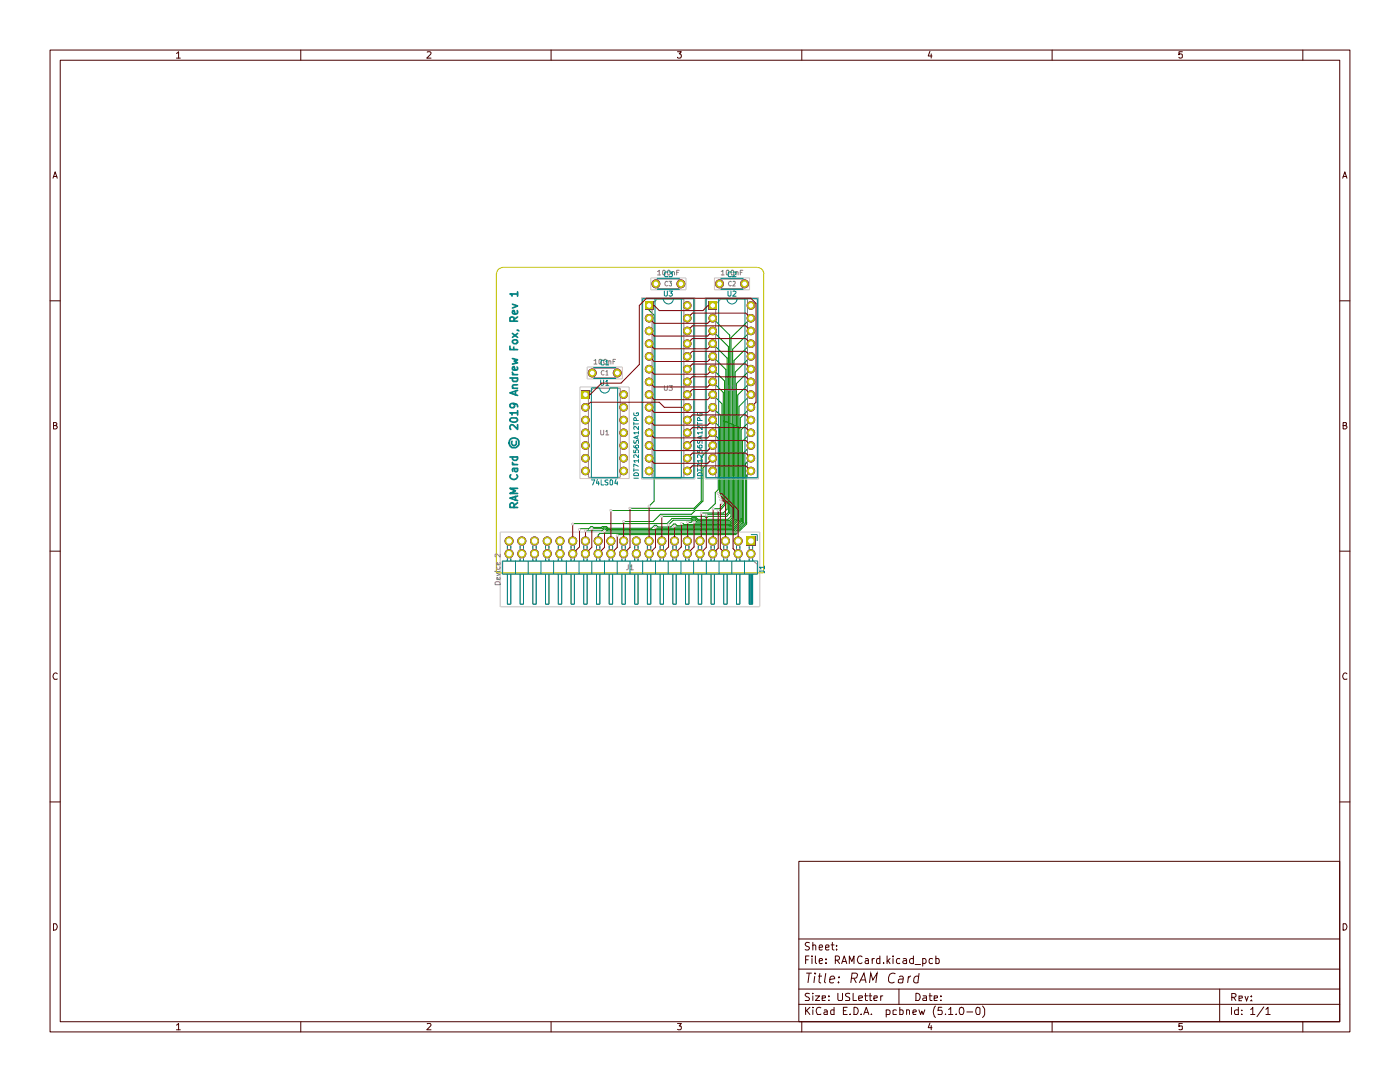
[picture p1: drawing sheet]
<svg xmlns="http://www.w3.org/2000/svg" width="279mm" height="216mm" viewBox="0 0 279 216" stroke-linecap="round" stroke-linejoin="round" font-family="sans-serif">
<g fill="none" stroke="#480000" stroke-width=".2">
<path d="M10 10h259.4v195.9h-259.4zM12 12h255.4v191.9h-255.4zM35.2 10.7l.4-.4v1.3M35.2 11.6h.8M60 10v2M85.3 10.4l.5-.1 .2 .4-.8 .9h.8M110 10v2M135.2 10.3h.8l-.5 .4 .4 .1 .1 .2-.1 .5-.5 .1-.2-.2M160 10v2M185.6 10.2l-.4 1h.8M185.8 10.7v.9M210 10v2"/>
<path d="M236 10.3h-.7v.6l.2-.2 .5 .2-.1 .6-.4 .1-.2-.2M260 10v2M10.6 35.6l.4-1.3 .4 1.3M10.7 35.2h.6M268 35.6l.4-1.3 .4 1.3M268.1 35.2h.6M10 60h2M267.4 60h2M10.7 84.9h.4l.2-.4-.1-.2h-.5v1.3h.5l.2-.4-.3-.3M268.1 84.9l.5-.1v-.5h-.5v1.3h.5l.2-.4-.3-.3M10 110h2M267.4 110h2"/>
<path d="M11.4 134.4a.58 .58 0 0 0-.8 .2 .58 .58 0 0 0 .1 .8l.1 .1h.6M268.8 134.4a.58 .58 0 0 0-.8 .2 .58 .58 0 0 0 .1 .8l.1 .1h.6M10 160h2M159.4 171.9h108v32h-108zM267.4 160h2M10.7 184.3h.5a.72 .72 0 0 1 .2 .8 .72 .72 0 0 1-.7 .5zM159.4 197.4h108M159.4 193.4h108M159.4 187.4h108M160.8 191.5h.5M160.9 194.2h1.1M161.5 190.8h-.7v1.5"/>
<path d="M161.5 194.2l-.3 1.9M161.5 198.3h-.7l-.1 .3 .6 .4 .2 .4-.1 .2h-.7M161.5 188.1l-.6-.1-.2 .4 .2 .4 .6 .2v.3l-.2 .3-.6-.1M162 190.8v.1M162 191.3v1M162.2 198.2v.1M162.2 188.7l.2-.2 .3 .1 .1 1M162.2 188v1.6M162.2 198.7v.9M162.6 194.8l-.2 1.3M162.7 194.2v.1M162.7 198.7h.9l-.9 .9h.9"/>
<path d="M162.7 190.8v1.2l.3 .3M163.3 194.8h.7M163.5 191.8l.7-.2-.2-.3h-.4l-.1 .7 .2 .3 .4-.1M163.5 189.1l.7-.1-.2-.5-.4 .1-.1 .8 .2 .2 .4-.1M163.6 194.2l-.2 1.7 .1 .1 .4 .1M164.1 199.2l.7-.2-.1-.3h-.6v.9h.6M164.8 189.1l.6-.1v-.4l-.5-.1-.1 .3v.6l.1 .2 .5-.1M164.8 194.2l-.3 1.7 .3 .2M164.8 192.1v.2M164.8 191.3v.2M165.4 199.6h.1M165.4 198.7v.2"/>
<path d="M165.6 195.4l1-.1-.3-.5-.6 .1-.1 1 .2 .2 .6-.1M165.9 188.5h.6M166.1 188v1.4l.4 .2M166.7 191.6l.7-.1 .2-.2-.1-.4-.3-.1h-.5v1.5M167 189.4v.2M167 188.6v.2M167 191.6l.6 .7M167.2 198.2v1.2l.2 .2h.7v-1.4M167.3 196v.1M167.4 194.9v.2M168 192.3l.5-1.5 .5 1.5M168.1 191.9h.7"/>
<path d="M169.5 192.3v-1.5l.5 1.1 .4-1.1v1.5M169.6 198.3h-.8l-.1 .3 .2 .2a.6 .6 0 0 1 .6 .8h-.8M169.9 195.2l1-.1 .3-.6-.1-.2-.3-.1h-.8l-.2 1.9M170.3 198.2v1.4h.6M170.4 195.2l.5 .9M171.4 199.2l.7-.2-.1-.3h-.6v.2v.7h.6M171.5 196.1l.9-1.9 .4 1.9M171.7 195.5h1M172 190.9l-.2-.1a.77 .77 0 0 0-.7 .7 .77 .77 0 0 0 .7 .8l.2-.2M172.5 198.7h.6M172.7 198.2v1.3l.1 .1h.3M172.7 191.3h.5l.1 1"/>
<path d="M173.3 191.6l-.5 .1-.2 .2 .2 .4 .5-.1M173.4 198.7h.6M173.5 196.1l.3-1.9 .4 1.3 .8-1.3-.2 1.9M173.6 198.2v1.4h.4M174.1 191.3v1M174.4 199.2l.7-.2-.1-.3h-.5l-.1 .2 .1 .7h.5M174.5 191.3h-.3l-.1 .3M175.6 191.3h-.4l-.3 .3 .1 .6h.6M175.6 190.8v1.5M175.8 198.7v.9M176.2 198.7h-.3l-.1 .3M176.4 192.1v.2"/>
<path d="M177 190.8v1.5M177.2 191.7l.4 .6M177.6 191.3l-.6 .6M178.2 190.8v.1M178.2 191.3v1M178.7 194.3h-.1a.89 .89 0 0 0-1.3 .7v.7a.75 .75 0 0 0 1.2 .3M179.4 197.4v3M179.4 194.9l.3-.1h.3l.2 .1-.1 1.2M179.6 191.3h-.4l-.3 .3v.4l.3 .3 .4-.1M180.3 191.3h.5l.1 1M180.3 195.3l-.9 .1-.1 .3v.3h.9M180.9 191.6l-.5 .1-.2 .2 .2 .4 .5-.1"/>
<path d="M181.3 194.8l-.2 1.3M181.8 194.8l-.6 .4M182.3 191.3h-.6l-.2 .3v.4a.52 .52 0 0 0 .8 .2M182.3 190.8v1.5M182.6 192.4h1.1M182.8 198.2a.78 .78 0 0 1 .8 .5 .78 .78 0 0 1-.3 .9h-.5zM183.3 194.9l-.1-.1a.67 .67 0 0 0-.8 .4v.8a.64 .64 0 0 0 .9 0M183.4 194.2l-.2 1.9M184.1 191.3h.5l.2 .3v.4l-.2 .3-.5-.1M184.1 191.3v1.5M184.2 198.7h.6l.1 .2v.7h-.7v-.4l.7-.2M185.4 198.7h.6"/>
<path d="M185.6 198.2v1.3l.1 .1h.3M186.1 191.3h-.4l-.3 .3 .1 .6h.6M186.4 199.2l.7-.2-.1-.3h-.6v.9h.6M186.8 191.3h.4l.2 .3v.6h-.6M186.8 190.8v1.5M187.8 199.6h.1M187.8 198.7v.2M243.4 197.4v6.5M245.8 199l.7-.1 .2-.1-.1-.5-.8-.1v1.5M246.2 199l.5 .7M247.3 199.3l.6-.2v-.3h-.6v.9h.6M248.5 198.8l.3 .9 .3-.9"/>
<path d="M249.7 199.6v.1M249.7 198.8v.1M268.1 184.3h.5a.72 .72 0 0 1 .2 .8 .72 .72 0 0 1-.7 .5zM35.2 204.6l.4-.4v1.3M35.2 205.5h.8M60 203.9v2M85.3 204.3l.5-.1 .2 .4-.8 .9h.8M110 203.9v2M135.2 204.2h.8l-.5 .5h.4l.1 .2-.1 .5h-.7M159.4 200.4h108M160 203.9v2M160.8 201v1.4"/>
<path d="M160.9 201.6l.7 .8M161.6 201l-.8 .8M162.2 201v.1M162.2 201.5v.9M163.8 201.1a.67 .67 0 0 0-.8 .1 .67 .67 0 0 0 0 .9l.1 .3h.7M164.5 201.6l.4-.1 .2 .2v.7h-.6l-.1-.3 .7-.3M166.5 201v1.4h-.6v-.8h.6M168.3 201.7h.5M169.1 201h-.8v1.4h.8M169.7 202.4h.1M170.4 201a.78 .78 0 0 1 .9 .5 .78 .78 0 0 1-.4 .9h-.5zM171.9 202.4h.1"/>
<path d="M172.4 202.4l.5-1.4 .5 1.4M172.5 202h.7M173.9 202.4h.1M176.9 201.6l.4-.1 .3 .3v.4l-.1 .2h-.6M176.9 201.5v1.4M178.9 201.6h-.7v.8h.7M179.6 201v1.4h.5l.2-.2-.1-.6h-.6M180.9 201.6l.5-.1 .1 .2v.7M180.9 201.5v.9M182.2 202l.7-.2-.2-.3h-.3l-.2 .2v.6l.1 .1h.5M183.4 201.5l.3 .9 .3-.6 .2 .6 .4-.9M185.6 204.1l-.4 1h.8"/>
<path d="M185.8 204.6v.9M186.7 200.7a1.74 1.74 0 0 0 0 2.3M188 201h-.7l-.1 .7 .7-.1 .1 .2v.6h-.8M188.7 202.4h.1M189.3 201.4l.4-.4v1.4M189.3 202.4h.9M190.8 202.4h.1M191.6 201.1l.3-.1a.79 .79 0 0 1 .6 .6 .79 .79 0 0 1-.4 .8h-.4l-.2-.2-.1-.6zM193 201.9h1.1M194.9 201.1l.3-.1 .4 .2v1l-.2 .2h-.4l-.2-.2-.1-.6zM196.1 200.7l.4 .7v1l-.4 .6M210 203.9v2"/>
<path d="M236 204.2h-.7v.6h.7v.6h-.7M245.8 201v1.4M247.1 201v1.4h-.6l-.1-.2 .1-.6h.6M247.8 202.4h.1M247.8 201.6v.1M249.6 201.4l.4-.4v1.4M249.6 202.4h.8M252.2 200.9l-1.3 2M252.6 201.4l.5-.4v1.4M252.6 202.4h.9M260 203.9v2"/>
</g>
<g fill="#848400">
<path d="M101.6 109.6a.9 .9 0 0 1 .9 .9 .9 .9 0 0 1-.9 .9z"/>
<path d="M101 109.8l.6-.2v1.8a.9 .9 0 0 1-.8-.6 .9 .9 0 0 1 .2-1z"/>
<path d="M101.6 107a.9 .9 0 0 1 .9 .9 .9 .9 0 0 1-.9 .9z"/>
<path d="M101 107.3l.6-.3v1.8a.9 .9 0 0 1-.8-.5 .9 .9 0 0 1 .2-1z"/>
<path d="M104.1 109.6a.9 .9 0 0 1 .9 .9 .9 .9 0 0 1-.9 .9z"/>
<path d="M103.5 109.8l.6-.2v1.8a.9 .9 0 0 1-.8-.6 .9 .9 0 0 1 .2-1z"/>
<path d="M104.1 107a.9 .9 0 0 1 .9 .9 .9 .9 0 0 1-.9 .9z"/>
<path d="M103.5 107.3l.6-.3v1.8a.9 .9 0 0 1-.8-.5 .9 .9 0 0 1 .2-1z"/>
<path d="M106.7 109.6a.9 .9 0 0 1 .9 .9 .9 .9 0 0 1-.9 .9z"/>
<path d="M106 109.8l.7-.2v1.8a.9 .9 0 0 1-.9-.6 .9 .9 0 0 1 .2-1z"/>
<path d="M106.7 107a.9 .9 0 0 1 .9 .9 .9 .9 0 0 1-.9 .9z"/>
<path d="M106 107.3l.7-.3v1.8a.9 .9 0 0 1-.9-.5 .9 .9 0 0 1 .2-1z"/>
<path d="M109.2 109.6a.9 .9 0 0 1 .9 .9 .9 .9 0 0 1-.9 .9z"/>
<path d="M108.6 109.8l.6-.2v1.8a.9 .9 0 0 1-.8-.6 .9 .9 0 0 1 .2-1z"/>
<path d="M109.2 107a.9 .9 0 0 1 .9 .9 .9 .9 0 0 1-.9 .9z"/>
<path d="M108.6 107.3l.6-.3v1.8a.9 .9 0 0 1-.8-.5 .9 .9 0 0 1 .2-1z"/>
<path d="M111.8 109.6a.9 .9 0 0 1 .9 .9 .9 .9 0 0 1-.9 .9z"/>
<path d="M111.1 109.8l.7-.2v1.8a.9 .9 0 0 1-.9-.6 .9 .9 0 0 1 .2-1z"/>
<path d="M111.8 107a.9 .9 0 0 1 .9 .9 .9 .9 0 0 1-.9 .9z"/>
<path d="M111.1 107.3l.7-.3v1.8a.9 .9 0 0 1-.9-.5 .9 .9 0 0 1 .2-1z"/>
<path d="M114.3 109.6a.9 .9 0 0 1 .9 .9 .9 .9 0 0 1-.9 .9z"/>
<path d="M113.7 109.8l.6-.2v1.8a.9 .9 0 0 1-.8-.6 .9 .9 0 0 1 .2-1z"/>
<path d="M114.3 107a.9 .9 0 0 1 .9 .9 .9 .9 0 0 1-.9 .9z"/>
<path d="M113.7 107.3l.6-.3v1.8a.9 .9 0 0 1-.8-.5 .9 .9 0 0 1 .2-1z"/>
<path d="M116.8 109.6a.9 .9 0 0 1 .9 .9 .9 .9 0 0 1-.9 .9z"/>
<path d="M116.2 109.8l.6-.2v1.8a.9 .9 0 0 1-.8-.6 .9 .9 0 0 1 .2-1z"/>
<path d="M116.8 107a.9 .9 0 0 1 .9 .9 .9 .9 0 0 1-.9 .9z"/>
<path d="M116.2 107.3l.6-.3v1.8a.9 .9 0 0 1-.8-.5 .9 .9 0 0 1 .2-1z"/>
<path d="M119.4 109.6a.9 .9 0 0 1 .9 .9 .9 .9 0 0 1-.9 .9z"/>
<path d="M118.7 109.8l.7-.2v1.8a.9 .9 0 0 1-.9-.6 .9 .9 0 0 1 .2-1z"/>
<path d="M119.4 107a.9 .9 0 0 1 .9 .9 .9 .9 0 0 1-.9 .9z"/>
<path d="M118.7 107.3l.7-.3v1.8a.9 .9 0 0 1-.9-.5 .9 .9 0 0 1 .2-1z"/>
<path d="M121.9 109.6a.9 .9 0 0 1 .9 .9 .9 .9 0 0 1-.9 .9z"/>
<path d="M121.3 109.8l.6-.2v1.8a.9 .9 0 0 1-.8-.6 .9 .9 0 0 1 .2-1z"/>
<path d="M121.9 107a.9 .9 0 0 1 .9 .9 .9 .9 0 0 1-.9 .9z"/>
<path d="M121.3 107.3l.6-.3v1.8a.9 .9 0 0 1-.8-.5 .9 .9 0 0 1 .2-1z"/>
<path d="M124.5 109.6a.9 .9 0 0 1 .9 .9 .9 .9 0 0 1-.9 .9z"/>
<path d="M123.8 109.8l.7-.2v1.8a.9 .9 0 0 1-.9-.6 .9 .9 0 0 1 .2-1z"/>
<path d="M124.5 107a.9 .9 0 0 1 .9 .9 .9 .9 0 0 1-.9 .9z"/>
<path d="M123.8 107.3l.7-.3v1.8a.9 .9 0 0 1-.9-.5 .9 .9 0 0 1 .2-1z"/>
<path d="M127 109.6a.9 .9 0 0 1 .9 .9 .9 .9 0 0 1-.9 .9z"/>
<path d="M126.4 109.8l.6-.2v1.8a.9 .9 0 0 1-.8-.6 .9 .9 0 0 1 .2-1z"/>
<path d="M127 107a.9 .9 0 0 1 .9 .9 .9 .9 0 0 1-.9 .9z"/>
<path d="M126.4 107.3l.6-.3v1.8a.9 .9 0 0 1-.8-.5 .9 .9 0 0 1 .2-1z"/>
<path d="M129.5 109.6a.9 .9 0 0 1 .9 .9 .9 .9 0 0 1-.9 .9z"/>
<path d="M128.9 109.8l.6-.2v1.8a.9 .9 0 0 1-.8-.6 .9 .9 0 0 1 .2-1z"/>
<path d="M129.5 107a.9 .9 0 0 1 .9 .9 .9 .9 0 0 1-.9 .9z"/>
<path d="M128.9 107.3l.6-.3v1.8a.9 .9 0 0 1-.8-.5 .9 .9 0 0 1 .2-1z"/>
<path d="M132.1 109.6a.9 .9 0 0 1 .9 .9 .9 .9 0 0 1-.9 .9z"/>
<path d="M131.4 109.8l.7-.2v1.8a.9 .9 0 0 1-.9-.6 .9 .9 0 0 1 .2-1z"/>
<path d="M132.1 107a.9 .9 0 0 1 .9 .9 .9 .9 0 0 1-.9 .9z"/>
<path d="M131.4 107.3l.7-.3v1.8a.9 .9 0 0 1-.9-.5 .9 .9 0 0 1 .2-1z"/>
<path d="M134.6 109.6a.9 .9 0 0 1 .9 .9 .9 .9 0 0 1-.9 .9z"/>
<path d="M134 109.8l.6-.2v1.8a.9 .9 0 0 1-.8-.6 .9 .9 0 0 1 .2-1z"/>
<path d="M134.6 107a.9 .9 0 0 1 .9 .9 .9 .9 0 0 1-.9 .9z"/>
<path d="M134 107.3l.6-.3v1.8a.9 .9 0 0 1-.8-.5 .9 .9 0 0 1 .2-1z"/>
<path d="M137.2 109.6a.9 .9 0 0 1 .9 .9 .9 .9 0 0 1-.9 .9z"/>
<path d="M136.5 109.8l.7-.2v1.8a.9 .9 0 0 1-.9-.6 .9 .9 0 0 1 .2-1z"/>
<path d="M137.2 107a.9 .9 0 0 1 .9 .9 .9 .9 0 0 1-.9 .9z"/>
<path d="M136.5 107.3l.7-.3v1.8a.9 .9 0 0 1-.9-.5 .9 .9 0 0 1 .2-1z"/>
<path d="M139.7 109.6a.9 .9 0 0 1 .9 .9 .9 .9 0 0 1-.9 .9z"/>
<path d="M139.1 109.8l.6-.2v1.8a.9 .9 0 0 1-.8-.6 .9 .9 0 0 1 .2-1z"/>
<path d="M139.7 107a.9 .9 0 0 1 .9 .9 .9 .9 0 0 1-.9 .9z"/>
<path d="M139.1 107.3l.6-.3v1.8a.9 .9 0 0 1-.8-.5 .9 .9 0 0 1 .2-1z"/>
<path d="M142.2 109.6a.9 .9 0 0 1 .9 .9 .9 .9 0 0 1-.9 .9z"/>
<path d="M141.6 109.8l.6-.2v1.8a.9 .9 0 0 1-.8-.6 .9 .9 0 0 1 .2-1z"/>
<path d="M142.2 107a.9 .9 0 0 1 .9 .9 .9 .9 0 0 1-.9 .9z"/>
<path d="M141.6 107.3l.6-.3v1.8a.9 .9 0 0 1-.8-.5 .9 .9 0 0 1 .2-1z"/>
<path d="M144.8 109.6a.9 .9 0 0 1 .9 .9 .9 .9 0 0 1-.9 .9z"/>
<path d="M144.1 109.8l.7-.2v1.8a.9 .9 0 0 1-.9-.6 .9 .9 0 0 1 .2-1z"/>
<path d="M144.8 107a.9 .9 0 0 1 .9 .9 .9 .9 0 0 1-.9 .9z"/>
<path d="M144.1 107.3l.7-.3v1.8a.9 .9 0 0 1-.9-.5 .9 .9 0 0 1 .2-1z"/>
<path d="M147.3 109.6a.9 .9 0 0 1 .9 .9 .9 .9 0 0 1-.9 .9z"/>
<path d="M146.7 109.8l.6-.2v1.8a.9 .9 0 0 1-.8-.6 .9 .9 0 0 1 .2-1z"/>
<path d="M147.3 107a.9 .9 0 0 1 .9 .9 .9 .9 0 0 1-.9 .9z"/>
<path d="M146.7 107.3l.6-.3v1.8a.9 .9 0 0 1-.8-.5 .9 .9 0 0 1 .2-1z"/>
<path d="M149.9 109.6a.9 .9 0 0 1 .9 .9 .9 .9 0 0 1-.9 .9z"/>
<path d="M149.2 109.8l.7-.2v1.8a.9 .9 0 0 1-.9-.6 .9 .9 0 0 1 .2-1z"/>
<path d="M148.9 107h1.9v1.9h-1.9z"/>
<path d="M141.6 88.3a.85 .85 0 0 1 1-.2 .85 .85 0 0 1 .5 .8h-1.7z"/>
<path d="M141.4 88.9h1.7a.85 .85 0 0 1-.9 .8 .85 .85 0 0 1-.8-.8z"/>
<path d="M141.6 85.8a.85 .85 0 0 1 1-.2 .85 .85 0 0 1 .5 .8h-1.7z"/>
<path d="M141.4 86.4h1.7a.85 .85 0 0 1-.9 .8 .85 .85 0 0 1-.8-.8z"/>
<path d="M141.6 83.2a.85 .85 0 0 1 1-.2 .85 .85 0 0 1 .5 .8h-1.7z"/>
<path d="M141.4 83.8h1.7a.85 .85 0 0 1-.9 .9 .85 .85 0 0 1-.8-.9z"/>
<path d="M136.6 90.8a.85 .85 0 0 1 .9-.1 .85 .85 0 0 1 .5 .7h-1.7z"/>
<path d="M136.3 91.4h1.7a.85 .85 0 0 1-.8 .9 .85 .85 0 0 1-.9-.9z"/>
<path d="M136.6 93.4a.85 .85 0 0 1 .9-.2 .85 .85 0 0 1 .5 .8h-1.7z"/>
<path d="M136.3 94h1.7a.85 .85 0 0 1-.8 .8 .85 .85 0 0 1-.9-.8z"/>
<path d="M141.6 93.4a.85 .85 0 0 1 1-.2 .85 .85 0 0 1 .5 .8h-1.7z"/>
<path d="M141.4 94h1.7a.85 .85 0 0 1-.9 .8 .85 .85 0 0 1-.8-.8z"/>
<path d="M141.6 90.8a.85 .85 0 0 1 1-.1 .85 .85 0 0 1 .5 .7h-1.7z"/>
<path d="M141.4 91.4h1.7a.85 .85 0 0 1-.9 .9 .85 .85 0 0 1-.8-.9z"/>
<path d="M149.3 90.8a.85 .85 0 0 1 .9-.1 .85 .85 0 0 1 .5 .7h-1.7z"/>
<path d="M149 91.4h1.7a.85 .85 0 0 1-.8 .9 .85 .85 0 0 1-.9-.9z"/>
<path d="M149.3 93.4a.85 .85 0 0 1 .9-.2 .85 .85 0 0 1 .5 .8h-1.7z"/>
<path d="M149 94h1.7a.85 .85 0 0 1-.8 .8 .85 .85 0 0 1-.9-.8z"/>
<path d="M149.3 60.4a.85 .85 0 0 1 .9-.2 .85 .85 0 0 1 .5 .8h-1.7z"/>
<path d="M149 61h1.7a.85 .85 0 0 1-.8 .8 .85 .85 0 0 1-.9-.8z"/>
<path d="M149.3 62.9a.85 .85 0 0 1 .9-.2 .85 .85 0 0 1 .5 .8h-1.7z"/>
<path d="M149 63.5h1.7a.85 .85 0 0 1-.8 .8 .85 .85 0 0 1-.9-.8z"/>
<path d="M149.3 65.4a.85 .85 0 0 1 .9-.1 .85 .85 0 0 1 .5 .7h-1.7z"/>
<path d="M149 66h1.7a.85 .85 0 0 1-.8 .9 .85 .85 0 0 1-.9-.9z"/>
<path d="M149.3 68a.85 .85 0 0 1 .9-.2 .85 .85 0 0 1 .5 .8h-1.7z"/>
<path d="M149 68.6h1.7a.85 .85 0 0 1-.8 .8 .85 .85 0 0 1-.9-.8z"/>
<path d="M149.3 70.5a.85 .85 0 0 1 .9-.2 .85 .85 0 0 1 .5 .8h-1.7z"/>
<path d="M149 71.1h1.7a.85 .85 0 0 1-.8 .9 .85 .85 0 0 1-.9-.9z"/>
<path d="M149.3 73.1a.85 .85 0 0 1 .9-.2 .85 .85 0 0 1 .5 .8h-1.7z"/>
<path d="M149 73.7h1.7a.85 .85 0 0 1-.8 .8 .85 .85 0 0 1-.9-.8z"/>
<path d="M149.3 75.6a.85 .85 0 0 1 .9-.2 .85 .85 0 0 1 .5 .8h-1.7z"/>
<path d="M149 76.2h1.7a.85 .85 0 0 1-.8 .8 .85 .85 0 0 1-.9-.8z"/>
<path d="M149.3 78.1a.85 .85 0 0 1 .9-.1 .85 .85 0 0 1 .5 .7h-1.7z"/>
<path d="M149 78.7h1.7a.85 .85 0 0 1-.8 .9 .85 .85 0 0 1-.9-.9z"/>
<path d="M149.3 80.7a.85 .85 0 0 1 .9-.2 .85 .85 0 0 1 .5 .8h-1.7z"/>
<path d="M149 81.3h1.7a.85 .85 0 0 1-.8 .8 .85 .85 0 0 1-.9-.8z"/>
<path d="M149.3 83.2a.85 .85 0 0 1 .9-.2 .85 .85 0 0 1 .5 .8h-1.7z"/>
<path d="M149 83.8h1.7a.85 .85 0 0 1-.8 .9 .85 .85 0 0 1-.9-.9z"/>
<path d="M149.3 85.8a.85 .85 0 0 1 .9-.2 .85 .85 0 0 1 .5 .8h-1.7z"/>
<path d="M149 86.4h1.7a.85 .85 0 0 1-.8 .8 .85 .85 0 0 1-.9-.8z"/>
<path d="M149.3 88.3a.85 .85 0 0 1 .9-.2 .85 .85 0 0 1 .5 .8h-1.7z"/>
<path d="M149 88.9h1.7a.85 .85 0 0 1-.8 .8 .85 .85 0 0 1-.9-.8z"/>
<path d="M141.6 73.1a.85 .85 0 0 1 1-.2 .85 .85 0 0 1 .5 .8h-1.7z"/>
<path d="M141.4 73.7h1.7a.85 .85 0 0 1-.9 .8 .85 .85 0 0 1-.8-.8z"/>
<path d="M141.6 70.5a.85 .85 0 0 1 1-.2 .85 .85 0 0 1 .5 .8h-1.7z"/>
<path d="M141.4 71.1h1.7a.85 .85 0 0 1-.9 .9 .85 .85 0 0 1-.8-.9z"/>
<path d="M141.6 68a.85 .85 0 0 1 1-.2 .85 .85 0 0 1 .5 .8h-1.7z"/>
<path d="M141.4 68.6h1.7a.85 .85 0 0 1-.9 .8 .85 .85 0 0 1-.8-.8z"/>
<path d="M136.6 70.5a.85 .85 0 0 1 .9-.2 .85 .85 0 0 1 .5 .8h-1.7z"/>
<path d="M136.3 71.1h1.7a.85 .85 0 0 1-.8 .9 .85 .85 0 0 1-.9-.9z"/>
<path d="M136.6 73.1a.85 .85 0 0 1 .9-.2 .85 .85 0 0 1 .5 .8h-1.7z"/>
<path d="M136.3 73.7h1.7a.85 .85 0 0 1-.8 .8 .85 .85 0 0 1-.9-.8z"/>
<path d="M141.6 65.4a.85 .85 0 0 1 1-.1 .85 .85 0 0 1 .5 .7h-1.7z"/>
<path d="M141.4 66h1.7a.85 .85 0 0 1-.9 .9 .85 .85 0 0 1-.8-.9z"/>
<path d="M141.6 62.9a.85 .85 0 0 1 1-.2 .85 .85 0 0 1 .5 .8h-1.7z"/>
<path d="M141.4 63.5h1.7a.85 .85 0 0 1-.9 .8 .85 .85 0 0 1-.8-.8z"/>
<path d="M141.4 60.1h1.7v1.7h-1.7z"/>
<path d="M136.6 60.4a.85 .85 0 0 1 .9-.2 .85 .85 0 0 1 .5 .8h-1.7z"/>
<path d="M136.3 61h1.7a.85 .85 0 0 1-.8 .8 .85 .85 0 0 1-.9-.8z"/>
<path d="M136.6 62.9a.85 .85 0 0 1 .9-.2 .85 .85 0 0 1 .5 .8h-1.7z"/>
<path d="M136.3 63.5h1.7a.85 .85 0 0 1-.8 .8 .85 .85 0 0 1-.9-.8z"/>
<path d="M136.6 65.4a.85 .85 0 0 1 .9-.1 .85 .85 0 0 1 .5 .7h-1.7z"/>
<path d="M136.3 66h1.7a.85 .85 0 0 1-.8 .9 .85 .85 0 0 1-.9-.9z"/>
<path d="M136.6 68a.85 .85 0 0 1 .9-.2 .85 .85 0 0 1 .5 .8h-1.7z"/>
<path d="M136.3 68.6h1.7a.85 .85 0 0 1-.8 .8 .85 .85 0 0 1-.9-.8z"/>
<path d="M141.6 75.6a.85 .85 0 0 1 1-.2 .85 .85 0 0 1 .5 .8h-1.7z"/>
<path d="M141.4 76.2h1.7a.85 .85 0 0 1-.9 .8 .85 .85 0 0 1-.8-.8z"/>
<path d="M136.6 75.6a.85 .85 0 0 1 .9-.2 .85 .85 0 0 1 .5 .8h-1.7z"/>
<path d="M136.3 76.2h1.7a.85 .85 0 0 1-.8 .8 .85 .85 0 0 1-.9-.8z"/>
<path d="M136.6 78.1a.85 .85 0 0 1 .9-.1 .85 .85 0 0 1 .5 .7h-1.7z"/>
<path d="M136.3 78.7h1.7a.85 .85 0 0 1-.8 .9 .85 .85 0 0 1-.9-.9z"/>
<path d="M136.6 80.7a.85 .85 0 0 1 .9-.2 .85 .85 0 0 1 .5 .8h-1.7z"/>
<path d="M136.3 81.3h1.7a.85 .85 0 0 1-.8 .8 .85 .85 0 0 1-.9-.8z"/>
<path d="M136.6 83.2a.85 .85 0 0 1 .9-.2 .85 .85 0 0 1 .5 .8h-1.7z"/>
<path d="M136.3 83.8h1.7a.85 .85 0 0 1-.8 .9 .85 .85 0 0 1-.9-.9z"/>
<path d="M136.6 85.8a.85 .85 0 0 1 .9-.2 .85 .85 0 0 1 .5 .8h-1.7z"/>
<path d="M136.3 86.4h1.7a.85 .85 0 0 1-.8 .8 .85 .85 0 0 1-.9-.8z"/>
<path d="M136.6 88.3a.85 .85 0 0 1 .9-.2 .85 .85 0 0 1 .5 .8h-1.7z"/>
<path d="M136.3 88.9h1.7a.85 .85 0 0 1-.8 .8 .85 .85 0 0 1-.9-.8z"/>
<path d="M141.6 80.7a.85 .85 0 0 1 1-.2 .85 .85 0 0 1 .5 .8h-1.7z"/>
<path d="M141.4 81.3h1.7a.85 .85 0 0 1-.9 .8 .85 .85 0 0 1-.8-.8z"/>
<path d="M141.6 78.1a.85 .85 0 0 1 1-.1 .85 .85 0 0 1 .5 .7h-1.7z"/>
<path d="M141.4 78.7h1.7a.85 .85 0 0 1-.9 .9 .85 .85 0 0 1-.8-.9z"/>
<path d="M128.9 80.7a.85 .85 0 0 1 1-.2 .85 .85 0 0 1 .5 .8h-1.7z"/>
<path d="M128.7 81.3h1.7a.85 .85 0 0 1-.9 .8 .85 .85 0 0 1-.8-.8z"/>
<path d="M128.9 78.1a.85 .85 0 0 1 1-.1 .85 .85 0 0 1 .5 .7h-1.7z"/>
<path d="M128.7 78.7h1.7a.85 .85 0 0 1-.9 .9 .85 .85 0 0 1-.8-.9z"/>
<path d="M116 77.9h1.7v1.7h-1.7z"/>
<path d="M116.2 80.7a.85 .85 0 0 1 1-.2 .85 .85 0 0 1 .5 .8h-1.7z"/>
<path d="M116 81.3h1.7a.85 .85 0 0 1-.9 .8 .85 .85 0 0 1-.8-.8z"/>
<path d="M116.2 83.2a.85 .85 0 0 1 1-.2 .85 .85 0 0 1 .5 .8h-1.7z"/>
<path d="M116 83.8h1.7a.85 .85 0 0 1-.9 .9 .85 .85 0 0 1-.8-.9z"/>
<path d="M116.2 85.8a.85 .85 0 0 1 1-.2 .85 .85 0 0 1 .5 .8h-1.7z"/>
<path d="M116 86.4h1.7a.85 .85 0 0 1-.9 .8 .85 .85 0 0 1-.8-.8z"/>
<path d="M116.2 88.3a.85 .85 0 0 1 1-.2 .85 .85 0 0 1 .5 .8h-1.7z"/>
<path d="M116 88.9h1.7a.85 .85 0 0 1-.9 .8 .85 .85 0 0 1-.8-.8z"/>
<path d="M116.2 90.8a.85 .85 0 0 1 1-.1 .85 .85 0 0 1 .5 .7h-1.7z"/>
<path d="M116 91.4h1.7a.85 .85 0 0 1-.9 .9 .85 .85 0 0 1-.8-.9z"/>
<path d="M116.2 93.4a.85 .85 0 0 1 1-.2 .85 .85 0 0 1 .5 .8h-1.7z"/>
<path d="M116 94h1.7a.85 .85 0 0 1-.9 .8 .85 .85 0 0 1-.8-.8z"/>
<path d="M123.9 88.3a.85 .85 0 0 1 .9-.2 .85 .85 0 0 1 .5 .8h-1.7z"/>
<path d="M123.6 88.9h1.7a.85 .85 0 0 1-.8 .8 .85 .85 0 0 1-.9-.8z"/>
<path d="M123.9 85.8a.85 .85 0 0 1 .9-.2 .85 .85 0 0 1 .5 .8h-1.7z"/>
<path d="M123.6 86.4h1.7a.85 .85 0 0 1-.8 .8 .85 .85 0 0 1-.9-.8z"/>
<path d="M123.9 83.2a.85 .85 0 0 1 .9-.2 .85 .85 0 0 1 .5 .8h-1.7z"/>
<path d="M123.6 83.8h1.7a.85 .85 0 0 1-.8 .9 .85 .85 0 0 1-.9-.9z"/>
<path d="M128.9 85.8a.85 .85 0 0 1 1-.2 .85 .85 0 0 1 .5 .8h-1.7z"/>
<path d="M128.7 86.4h1.7a.85 .85 0 0 1-.9 .8 .85 .85 0 0 1-.8-.8z"/>
<path d="M128.9 83.2a.85 .85 0 0 1 1-.2 .85 .85 0 0 1 .5 .8h-1.7z"/>
<path d="M128.7 83.8h1.7a.85 .85 0 0 1-.9 .9 .85 .85 0 0 1-.8-.9z"/>
<path d="M123.9 93.4a.85 .85 0 0 1 .9-.2 .85 .85 0 0 1 .5 .8h-1.7z"/>
<path d="M123.6 94h1.7a.85 .85 0 0 1-.8 .8 .85 .85 0 0 1-.9-.8z"/>
<path d="M123.9 90.8a.85 .85 0 0 1 .9-.1 .85 .85 0 0 1 .5 .7h-1.7z"/>
<path d="M123.6 91.4h1.7a.85 .85 0 0 1-.8 .9 .85 .85 0 0 1-.9-.9z"/>
<path d="M128.9 93.4a.85 .85 0 0 1 1-.2 .85 .85 0 0 1 .5 .8h-1.7z"/>
<path d="M128.7 94h1.7a.85 .85 0 0 1-.9 .8 .85 .85 0 0 1-.8-.8z"/>
<path d="M128.9 90.8a.85 .85 0 0 1 1-.1 .85 .85 0 0 1 .5 .7h-1.7z"/>
<path d="M128.7 91.4h1.7a.85 .85 0 0 1-.9 .9 .85 .85 0 0 1-.8-.9z"/>
<path d="M128.9 88.3a.85 .85 0 0 1 1-.2 .85 .85 0 0 1 .5 .8h-1.7z"/>
<path d="M128.7 88.9h1.7a.85 .85 0 0 1-.9 .8 .85 .85 0 0 1-.8-.8z"/>
<path d="M123.9 80.7a.85 .85 0 0 1 .9-.2 .85 .85 0 0 1 .5 .8h-1.7z"/>
<path d="M123.6 81.3h1.7a.85 .85 0 0 1-.8 .8 .85 .85 0 0 1-.9-.8z"/>
<path d="M123.9 78.1a.85 .85 0 0 1 .9-.1 .85 .85 0 0 1 .5 .7h-1.7z"/>
<path d="M123.6 78.7h1.7a.85 .85 0 0 1-.8 .9 .85 .85 0 0 1-.9-.9z"/>
<path d="M128.9 75.6a.85 .85 0 0 1 1-.2 .85 .85 0 0 1 .5 .8h-1.7z"/>
<path d="M128.7 76.2h1.7a.85 .85 0 0 1-.9 .8 .85 .85 0 0 1-.8-.8z"/>
<path d="M128.9 73.1a.85 .85 0 0 1 1-.2 .85 .85 0 0 1 .5 .8h-1.7z"/>
<path d="M128.7 73.7h1.7a.85 .85 0 0 1-.9 .8 .85 .85 0 0 1-.8-.8z"/>
<path d="M128.9 70.5a.85 .85 0 0 1 1-.2 .85 .85 0 0 1 .5 .8h-1.7z"/>
<path d="M128.7 71.1h1.7a.85 .85 0 0 1-.9 .9 .85 .85 0 0 1-.8-.9z"/>
<path d="M128.9 68a.85 .85 0 0 1 1-.2 .85 .85 0 0 1 .5 .8h-1.7z"/>
<path d="M128.7 68.6h1.7a.85 .85 0 0 1-.9 .8 .85 .85 0 0 1-.8-.8z"/>
<path d="M128.9 65.4a.85 .85 0 0 1 1-.1 .85 .85 0 0 1 .5 .7h-1.7z"/>
<path d="M128.7 66h1.7a.85 .85 0 0 1-.9 .9 .85 .85 0 0 1-.8-.9z"/>
<path d="M128.9 62.9a.85 .85 0 0 1 1-.2 .85 .85 0 0 1 .5 .8h-1.7z"/>
<path d="M128.7 63.5h1.7a.85 .85 0 0 1-.9 .8 .85 .85 0 0 1-.8-.8z"/>
<path d="M128.7 60.1h1.7v1.7h-1.7z"/>
<circle cx="148.6" cy="56.6" r=".89"/>
<circle cx="118.2" cy="74.4" r=".89"/>
<circle cx="123.2" cy="74.4" r=".89"/>
<circle cx="130.9" cy="56.6" r=".89"/>
<circle cx="135.9" cy="56.6" r=".89"/>
<circle cx="143.6" cy="56.6" r=".89"/>
</g>
<g fill="none" stroke="#008400" stroke-width=".2">
<path d="M129.5 61v.9l1.1 1v37.1l-1.1 1M142.2 63.5l3.4 3.4v35.5l-.6 .6h-3.6l-.3 .2h-.3l-.2-.2h-8.5M142.2 76.2l2.2 2.1v21.8l-.3 .2M142.2 78.7l1.9 1.9v18.9l-.3 .2M142.2 66l3.2 3.2v33.1l-.4 .3h-3.9l-.1 .2M142.2 68.6l2.9 2.9v30.1l-.7 .8h-4.4M142.2 71.1l2.7 2.6v26.9l-1.2 1.3h-.4M142.2 73.7l2.4 2.3v24.5l-1 1h-1.3M149.9 63.5l-4 3.9v35.6l-.6 .6h-6l-.4-.3h-.8l-.2 .2h-3.8l-1 1-18.8 .1M149.9 73.7l-2.9 2.8-.1 27.1-1 1h-9.4l-.2-.1h-.3M149.9 76.2l-2.7 2.6-.1 24.9-1.1 1.2h-10.9l-.3-.3h-.4l-.5 .6h-2.6l-.3-.4h-.4l-.6 .6-8.8-.1M149.9 66l-3.7 3.7-.1 33.6-.6 .6h-6.3l-.3-.4h-.6l-.3 .3h-3.6l-1 .9"/>
<path d="M149.9 71.1l-3.2 3.1-.1 29.3-.8 .9h-7.1l-.2-.2M149.9 68.6l-3.4 3.4-.1 31.4M149.9 78.7l-2.4 2.4-.1 22.7-1.3 1.4h-11.3l-.2-.2M142.2 81.3l1.6 1.6v15.9l-.2 .3M142.2 83.8l1.4 1.4v13l-.3 .3M142.2 88.9l-2.2 2.3v8.8l-1.5 1.4h-12.8M142.2 86.4l1.1 1.1v10.2l-.6 .6v2.2l-1.4 1.4h-2.5l-.8 .7h-6.2l-1.4 1.5h-5.9M142.2 91.4l-1.9 2v6.6l-1.9 1.9h-16.5M144.4 84h.1M144.6 84.1h.1M144.9 84.2h.1M145.1 84.2h.1"/>
<path d="M145.4 84.4h.1M145.6 84.5h.1M145.9 84.6h.1M148.2 90.7h.1M148.8 92.5v11.9l-2.1 2h-27l-.3 .4v1.1M149.9 83.8l-2 2v18.3l-1.5 1.6-25.2-.1M149.9 88.9l-1.5 1.4v14l-1.8 1.9h-25.8l-.2-.2M149.9 86.4l-1.7 1.7v16.1l-1.7 1.7h-25.3M149.9 81.3l-2.2 2.1v20.6l-1.4 1.4h-15.3l-.2-.2M149.9 94l-.9 .8v9.8l-2.2 2.1h-23.4l-.2 .1M149.9 91.4l-1.2 1.2M116.8 105.9h3.3l.4-.3h.3l.4 .3"/>
<path d="M118.1 105.5h2.1l.2-.2h.6l.2 .3M121.2 105.6h.1M121.2 105.9h.1M121.2 105.3h.1M121.2 105.3l-.1-.2h-.9l-.1 .1h-1.7l-.5-.1-.5 .5-1.6-.1-.1 .2M138.9 103.6h.1M146 104.9h.1M146.4 103.4h.1M146.4 103.4l-.7 .7h-6.7l-.2-.3h-.5l-.4 .4h-.7M148.2 104h.1"/>
</g>
<path d="M128 59.3h10.7v36.3h-10.7zM129.9 55.5h7v2.3h-7zM140.7 59.3h10.7v36.3h-10.7zM142.6 55.5h7v2.3h-7zM115.7 77.2h9.9v18.3h-9.9zM117.2 73.2h7v2.4h-7zM99.8 106.2h51.8v14.9h-51.8z" fill="none" stroke="#c2c2c2" stroke-width=".2"/>
<path d="M99.1 54.6v59.7h53.3v-59.7M100.3 53.3h50.8M100.4 53.4a1.27 1.27 0 0 0-1.3 1.2M151.2 53.4a1.27 1.27 0 0 1 1.2 1.2" fill="none" stroke="#c2c200" stroke-width=".2"/>
<g fill="none" stroke="#848484" stroke-width=".2">
<path d="M128.3 59.6h10.1v35.7h-10.1zM131.1 59.7h5.4v35.5h-6.4v-34.5zM131.2 54.2l.4-.3v1M131.2 55.7h4.3v1.9h-4.3zM131.2 54.9h.6M132.3 53.9h.4l.1 .2-.1 .8h-.4l-.1-.2zM133.3 56.2a.42 .42 0 0 0-.6 .4 .42 .42 0 0 0 .6 .4M133.3 53.9a.47 .47 0 0 1 .5 .5 .47 .47 0 0 1-.5 .5l-.1-.4zM133.5 56.1h.5l-.2 .4 .2 .1v.4h-.5M134.2 54.4l.1-.2 .3 .2v.5M134.2 54.2v.7M135 54.4h.4"/>
<path d="M135.5 53.9h-.5v1M141 59.6h10.1v35.7h-10.1zM143.8 59.7h5.4v35.5h-6.4v-34.5zM143.9 54.2l.4-.3v1M143.9 55.7h4.3v1.9h-4.3zM143.9 54.9h.6M145 53.9h.4l.1 .2-.1 .8h-.4l-.1-.2zM146 56.2a.42 .42 0 0 0-.6 .4 .42 .42 0 0 0 .6 .4M146 53.9a.47 .47 0 0 1 .5 .5 .47 .47 0 0 1-.5 .5l-.1-.4zM146.3 56.2l.3-.1 .1 .5-.5 .5h.5M146.9 54.4l.1-.2 .3 .2v.5M146.9 54.2v.7"/>
<path d="M147.7 54.4h.4M148.2 53.9h-.5v1M117.4 78.5l1-1h5.4v17.7h-6.4zM118.5 72l.4-.3v.9M118.5 73.5h4.3v1.9h-4.3zM118.5 72.6h.6M119.6 71.7h.4l.1 .2-.1 .7h-.4l-.1-.1zM120.6 74a.42 .42 0 0 0-.6 .4 .42 .42 0 0 0 .6 .4M120.6 71.8v-.1a.47 .47 0 0 1 .5 .5 .47 .47 0 0 1-.5 .4l-.1-.3zM120.9 74.2l.3-.3v.9M120.9 74.8h.4M121.5 72.1l.1-.1 .3 .1v.5"/>
<path d="M121.5 72v.6M122.3 72.1h.4M122.8 71.7h-.5v.9M132.6 77l.1 .9h.4l.1-.9M133.5 77h.7l-.3 .3 .3 .2v.2l-.2 .2-.5-.1M145.3 77l.1 .9h.4l.1-.9M146.3 77h.4l.2 .2-.7 .7h.7M119.9 85.8l.1 1h.4l.1-1M120.9 86.1l.3-.3v1M120.9 86.8h.6M98.8 116.2l.3-.1h.5l.2 .3v.3h-1zM98.8 114h.1"/>
<path d="M99.1 114.4l.7 .2-.7 .3M99.1 113.1v.4l.2 .1h.3l.2-.2-.1-.3M99.1 114h.7M99.7 115.2v.5h-.6v-.5h.2l.2 .5M99.7 112.3v.4h-.6v-.4h.2l.2 .4M99.8 110.6v.6l-.6-.6-.4 .1 .1 .4M100.3 112h50.1l.7 .6v2h-50.8zM101.3 112v-4.4h.6v4.4M101.3 114.6v6h.6v-6M103.8 112v-4.4h.7v4.4M103.8 114.6v6h.7v-6M106.3 112v-4.4h.7v4.4"/>
<path d="M106.3 114.6v6h.7v-6M108.9 112v-4.4h.7v4.4M108.9 114.6v6h.7v-6M111.4 112v-4.4h.7v4.4M111.4 114.6v6h.7v-6M114 112v-4.4h.6v4.4M114 114.6v6h.6v-6M116.5 112v-4.4h.7v4.4M116.5 114.6v6h.7v-6M119 112v-4.4h.7v4.4M119 114.6v6h.7v-6M121.6 112v-4.4h.7v4.4"/>
<path d="M121.6 114.6v6h.7v-6M124.1 112v-4.4h.7v4.4M124.1 114.6v6h.7v-6M125.4 112.7v.8l-.4 .2M125.8 113l.3-.3v1M125.8 113.7h.6M126.7 112v-4.4h.6v4.4M126.7 114.6v6h.6v-6M129.2 112v-4.4h.7v4.4M129.2 114.6v6h.7v-6M131.7 112v-4.4h.7v4.4M131.7 114.6v6h.7v-6"/>
<path d="M134.3 112v-4.4h.7v4.4M134.3 114.6v6h.7v-6M136.8 112v-4.4h.7v4.4M136.8 114.6v6h.7v-6M139.4 112v-4.4h.6v4.4M139.4 114.6v6h.6v-6M141.9 112v-4.4h.7v4.4M141.9 114.6v6h.7v-6M144.4 112v-4.4h.7v4.4M144.4 114.6v6h.7v-6M147 112v-4.4h.7v4.4M147 114.6v6h.7v-6"/>
<path d="M149.5 112v-4.4h.7v4.4M149.5 114.6v6h.7v-6"/>
</g>
<g fill="none" stroke="#008484" stroke-width=".2">
<path d="M128.2 59.6h10.3v35.7h-10.3zM130.7 59.6v35.7M131.1 55.6h4.5M131.1 57.7h4.5M132.4 59.6a1 1 0 0 0 1 1 1 1 0 0 0 1-1M132.6 58.1v.8l.2 .2 .4-.2v-.8M133.3 54.4l-.5-.1-.2 .4 .2 .5 .5-.1M133.5 58.1h.7l-.3 .4 .3 .2v.2l-.3 .2-.4-.1M133.5 54.3h.7l-.3 .3 .3 .2-.1 .4-.6-.1M136 59.6v35.7M140.9 59.6h10.3v35.7h-10.3zM143.4 59.6v35.7"/>
<path d="M143.8 55.6h4.5M143.8 57.7h4.5M145.1 59.6a1 1 0 0 0 1 1 1 1 0 0 0 1-1M145.3 58.1v.8l.2 .2 .4-.2v-.8M146 54.4l-.5-.1-.2 .4 .2 .5 .5-.1M146.3 58.2l.3-.1 .3 .2-.7 .8h.7M146.3 54.4l.5-.1 .1 .2-.7 .7h.7M148.7 59.6v35.7M118.4 73.4h4.5M118.4 75.4h4.5M119.6 77.4h-1.6v17.9h5.3v-17.9h-1.6M119.7 77.4a1 1 0 0 0 1 1 1 1 0 0 0 1-1"/>
<path d="M119.9 75.9v.8l.2 .2 .4-.2v-.8M120.6 72l-.5-.1-.2 .4 .2 .5 .5-.1M120.9 76.1l.3-.2v1M120.9 72.1l.3-.2v.9M120.9 76.9h.6M120.9 72.8h.6M118 95.8h.7l-.4 1M119.2 95.7l-.2 .7h.6M119.5 96.1v.7M120 95.8v1h.5M121.3 95.8h-.5a.44 .44 0 0 0 .5 .5v.4h-.6M121.9 95.8l.4 .1v.7l-.2 .2-.4-.2v-.7z"/>
<path d="M122.9 95.7l-.2 .7h.6M123.2 96.1v.7M126.5 94.6a.55 .55 0 0 1 .9 0v.3h-.9zM126.5 89.8v.5h.4v-.5l.4-.1 .1 .2-.1 .4M126.5 88.9v.3l.4 .2 .5-.1v-.4l-.4-.1-.2 .2 .2 .4M126.5 87.9v.5a.44 .44 0 0 0 .4-.1 .44 .44 0 0 0 .2-.4l.3 .1v.5M126.5 82.4l.1 .5 .4 .1 .4-.2v-.4h-.4v.1M126.5 95.4h.9M126.5 93.8h.9M126.5 84.6h.9M126.5 84.2v.6M126.5 93.5v.6"/>
<path d="M127 83.9l-.1-.5-.2-.1-.2 .2v.4h.9M127.2 87v.5M127.4 93l-.9-.4v.6M127.4 91.9h-.9l.2 .4M127.4 90.8v.6l-.5-.6h-.4l.1 .5M127.4 86.9l-.9 .4 .9 .3M127.4 86.4h-.9l.2 .2M127.4 85.1v.7l-.7-.7-.2 .1 .1 .5M127.4 86.1v.5M127.4 91.7v.6M139.2 94.6a.55 .55 0 0 1 .9 0v.3h-.9zM139.2 89.8v.5h.4v-.5l.4-.1 .1 .2-.1 .4"/>
<path d="M139.2 88.9v.3l.4 .2 .5-.1v-.4l-.4-.1-.2 .2 .2 .4M139.2 87.9v.5a.44 .44 0 0 0 .4-.1 .44 .44 0 0 0 .2-.4l.3 .1v.5M139.2 82.4l.1 .5 .4 .1 .4-.2v-.4h-.4v.1M139.2 95.4h.9M139.2 84.2v.6M139.2 93.5v.6M139.2 93.8h.9M139.2 84.6h.9M139.7 83.9l-.1-.5-.2-.1-.2 .2v.4h.9M139.9 87v.5M140.1 93l-.9-.4v.6M140.1 91.9h-.9l.2 .4"/>
<path d="M140.1 90.8v.6l-.5-.6h-.4l.1 .5M140.1 86.9l-.9 .4 .9 .3M140.1 86.4h-.9l.2 .2M140.1 85.1v.7l-.7-.7-.2 .1 .1 .5M140.1 86.1v.5M140.1 91.7v.6M100.2 111.9h51v2.7h-51zM101.3 109v.5M101.3 111.5v.4M101.3 114.6v6h.6v-6M101.9 109v.5M101.9 111.5v.4"/>
<path d="M102.9 111.9v2.7M103.8 114.6v6h.7v-6M103.8 109v.5M103.8 111.5v.4M104.5 109v.5M104.5 111.5v.4M105.4 111.9v2.7M106.3 109v.5M106.3 111.5v.4M106.3 114.6v6h.7v-6M107 109v.5M107 111.5v.4"/>
<path d="M107.9 111.9v2.7M108.9 109v.5M108.9 111.5v.4M108.9 114.6v6h.7v-6M109.6 109v.5M109.6 111.5v.4M110.5 111.9v2.7M111.4 109v.5M111.4 111.5v.4M111.4 114.6v6h.7v-6M112.1 109v.5M112.1 111.5v.4"/>
<path d="M113 111.9v2.7M114 109v.5M114 111.5v.4M114 114.6v6h.6v-6M114.6 109v.5M114.6 111.5v.4M115.6 111.9v2.7M116.5 109v.5M116.5 111.5v.4M116.5 114.6v6h.7v-6M117.2 109v.5M117.2 111.5v.4"/>
<path d="M118.1 111.9v2.7M119 114.6v6h.7v-6M119 109v.5M119 111.5v.4M119.7 109v.5M119.7 111.5v.4M120.6 111.9v2.7M121.6 114.6v6h.7v-6M121.6 109v.5M121.6 111.5v.4M122.3 109v.5M122.3 111.5v.4"/>
<path d="M123.2 111.9v2.7M124.1 114.6v6h.7v-6M124.1 109v.5M124.1 111.5v.4M124.8 109v.5M124.8 111.5v.4M125.7 111.9v2.7M126.7 114.6v6h.6v-6M126.7 109v.5M126.7 111.5v.4M127.3 109v.5M127.3 111.5v.4"/>
<path d="M128.3 111.9v2.7M129.2 114.6v6h.7v-6M129.2 109v.5M129.2 111.5v.4M129.9 109v.5M129.9 111.5v.4M130.8 111.9v2.7M131.7 114.6v6h.7v-6M131.7 109v.5M131.7 111.5v.4M132.4 109v.5M132.4 111.5v.4"/>
<path d="M133.3 111.9v2.7M134.3 114.6v6h.7v-6M134.3 109v.5M134.3 111.5v.4M135 109v.5M135 111.5v.4M135.9 111.9v2.7M136.8 114.6v6h.7v-6M136.8 109v.5M136.8 111.5v.4M137.5 109v.5M137.5 111.5v.4"/>
<path d="M138.4 111.9v2.7M139.4 114.6v6h.6v-6M139.4 109v.5M139.4 111.5v.4M140 109v.5M140 111.5v.4M141 111.9v2.7M141.9 114.6v6h.7v-6M141.9 109v.5M141.9 111.5v.4M142.6 109v.5M142.6 111.5v.4"/>
<path d="M143.5 111.9v2.7M144.4 114.6v6h.7v-6M144.4 109v.5M144.4 111.5v.4M145.1 109v.5M145.1 111.5v.4M146 111.9v2.7M147 114.6v6h.7v-6M147 109v.5M147 111.5v.4M147.7 109v.5M147.7 111.5v.4"/>
<path d="M148.6 111.9v2.7M149.5 114.6v6h.7v-6M149.5 109v.5M149.5 111.5v.4M149.6 114.6v6M149.7 114.6v6M149.9 106.7h1.2v1.2M149.9 114.6v6M150 114.6v6M150.2 109v.5M150.2 111.5v.4M151.6 114h.8h.2v.3"/>
<path d="M152.6 113.2h-1l.3 .3M152.6 112.9v.6"/>
</g>
<g fill="none" stroke="#008484" stroke-width=".34">
<path d="M103.3 58.7h-1.5l.2 .1 .2 .3M103.3 58.2v.9M101.8 69.1v.7h1.5M101.8 75.4h1.5M102.3 74.2l.1 .4 .2 .2M102.3 71.5l1 .3-.7 .2 .7 .4-1 .2M102.3 60.7l1 .3-1 .5M102.3 77.5h1M102.3 74.8h1M102.3 66.5l1 .8M102.4 75.4l-.1 .5 .1 .2h.7l.2-.2-.1-.5M102.4 67.9l.6-.1 .2 .1 .1 .4-.3 .3h-.4l-.3-.3z"/>
<path d="M102.5 69.3v.5M102.6 64.1l-.1-.8h-.6l-.1 .8h1.5M102.9 78.1v.7M103.2 73.2v.6h-.8l-.1-.5 .3-.2 .2 .7M103.2 65.9l.3 .1M103.2 62l.1 .4-.3 .3-.6-.1v-.6h.2l.2 .7M103.3 77.9l-1.5 .5 1.5 .5M103.3 76.8h-.8a.37 .37 0 0 0-.2 .3 .37 .37 0 0 0 .1 .4M103.3 66.5l-1 .8M103.3 63.2l-.7 .6M101.8 91.2h1.5M101.9 83.6l.2-.2h.9l.3 .3a.82 .82 0 0 1-.8 .6 .82 .82 0 0 1-.7-.6z"/>
<path d="M101.9 94.7a.6 .6 0 0 0 0 .8 .6 .6 0 0 0 .7 .2 .66 .66 0 0 0 .7-.7l-.2-.3M102.2 88.1l-.1 .4 .2 .3a.52 .52 0 0 0 .7-.2v-.5M102.3 92.3v.2l.3 .2M102.3 92.7h1M102.4 91.2l-.1 .4 .3 .3h.4l.3-.3-.1-.4M102.4 80.5l.3 .3-.1 .5a.6 .6 0 0 1-.8-.2v-.3a1.02 1.02 0 0 1 1.5 .1v.3M102.6 93.5l.1 .4 .3 .2 .3-.2-.1-.4M102.9 99.1v.7M103.3 99l-1.5 .4 1.5 .5M103.3 97.4h-1.5l1.1 .6-1.1 .5h1.5M103.3 93.5h-.9v.6M103.3 84.7v1l-1.1-1-.4 .4 .1 .6"/>
<path d="M103.3 82.4h-1.5l.2 .1 .2 .3M103.3 82v.8M102.6 101.3l-.1-.8-.2-.2-.4 .1-.1 .3v.6h1.5M103.3 100.3l-.7 .5"/>
<circle cx="102.6" cy="88.4" r="1"/>
</g>
<g fill="#840084">
<path d="M101.6 109.6a.9 .9 0 0 1 .9 .9 .9 .9 0 0 1-.9 .9z"/>
<path d="M101 109.8l.6-.2v1.8a.9 .9 0 0 1-.8-.6 .9 .9 0 0 1 .2-1z"/>
<path d="M101.6 107a.9 .9 0 0 1 .9 .9 .9 .9 0 0 1-.9 .9z"/>
<path d="M101 107.3l.6-.3v1.8a.9 .9 0 0 1-.8-.5 .9 .9 0 0 1 .2-1z"/>
<path d="M104.1 109.6a.9 .9 0 0 1 .9 .9 .9 .9 0 0 1-.9 .9z"/>
<path d="M103.5 109.8l.6-.2v1.8a.9 .9 0 0 1-.8-.6 .9 .9 0 0 1 .2-1z"/>
<path d="M104.1 107a.9 .9 0 0 1 .9 .9 .9 .9 0 0 1-.9 .9z"/>
<path d="M103.5 107.3l.6-.3v1.8a.9 .9 0 0 1-.8-.5 .9 .9 0 0 1 .2-1z"/>
<path d="M106.7 109.6a.9 .9 0 0 1 .9 .9 .9 .9 0 0 1-.9 .9z"/>
<path d="M106 109.8l.7-.2v1.8a.9 .9 0 0 1-.9-.6 .9 .9 0 0 1 .2-1z"/>
<path d="M106.7 107a.9 .9 0 0 1 .9 .9 .9 .9 0 0 1-.9 .9z"/>
<path d="M106 107.3l.7-.3v1.8a.9 .9 0 0 1-.9-.5 .9 .9 0 0 1 .2-1z"/>
<path d="M109.2 109.6a.9 .9 0 0 1 .9 .9 .9 .9 0 0 1-.9 .9z"/>
<path d="M108.6 109.8l.6-.2v1.8a.9 .9 0 0 1-.8-.6 .9 .9 0 0 1 .2-1z"/>
<path d="M109.2 107a.9 .9 0 0 1 .9 .9 .9 .9 0 0 1-.9 .9z"/>
<path d="M108.6 107.3l.6-.3v1.8a.9 .9 0 0 1-.8-.5 .9 .9 0 0 1 .2-1z"/>
<path d="M111.8 109.6a.9 .9 0 0 1 .9 .9 .9 .9 0 0 1-.9 .9z"/>
<path d="M111.1 109.8l.7-.2v1.8a.9 .9 0 0 1-.9-.6 .9 .9 0 0 1 .2-1z"/>
<path d="M111.8 107a.9 .9 0 0 1 .9 .9 .9 .9 0 0 1-.9 .9z"/>
<path d="M111.1 107.3l.7-.3v1.8a.9 .9 0 0 1-.9-.5 .9 .9 0 0 1 .2-1z"/>
<path d="M114.3 109.6a.9 .9 0 0 1 .9 .9 .9 .9 0 0 1-.9 .9z"/>
<path d="M113.7 109.8l.6-.2v1.8a.9 .9 0 0 1-.8-.6 .9 .9 0 0 1 .2-1z"/>
<path d="M114.3 107a.9 .9 0 0 1 .9 .9 .9 .9 0 0 1-.9 .9z"/>
<path d="M113.7 107.3l.6-.3v1.8a.9 .9 0 0 1-.8-.5 .9 .9 0 0 1 .2-1z"/>
<path d="M116.8 109.6a.9 .9 0 0 1 .9 .9 .9 .9 0 0 1-.9 .9z"/>
<path d="M116.2 109.8l.6-.2v1.8a.9 .9 0 0 1-.8-.6 .9 .9 0 0 1 .2-1z"/>
<path d="M116.8 107a.9 .9 0 0 1 .9 .9 .9 .9 0 0 1-.9 .9z"/>
<path d="M116.2 107.3l.6-.3v1.8a.9 .9 0 0 1-.8-.5 .9 .9 0 0 1 .2-1z"/>
<path d="M119.4 109.6a.9 .9 0 0 1 .9 .9 .9 .9 0 0 1-.9 .9z"/>
<path d="M118.7 109.8l.7-.2v1.8a.9 .9 0 0 1-.9-.6 .9 .9 0 0 1 .2-1z"/>
<path d="M119.4 107a.9 .9 0 0 1 .9 .9 .9 .9 0 0 1-.9 .9z"/>
<path d="M118.7 107.3l.7-.3v1.8a.9 .9 0 0 1-.9-.5 .9 .9 0 0 1 .2-1z"/>
<path d="M121.9 109.6a.9 .9 0 0 1 .9 .9 .9 .9 0 0 1-.9 .9z"/>
<path d="M121.3 109.8l.6-.2v1.8a.9 .9 0 0 1-.8-.6 .9 .9 0 0 1 .2-1z"/>
<path d="M121.9 107a.9 .9 0 0 1 .9 .9 .9 .9 0 0 1-.9 .9z"/>
<path d="M121.3 107.3l.6-.3v1.8a.9 .9 0 0 1-.8-.5 .9 .9 0 0 1 .2-1z"/>
<path d="M124.5 109.6a.9 .9 0 0 1 .9 .9 .9 .9 0 0 1-.9 .9z"/>
<path d="M123.8 109.8l.7-.2v1.8a.9 .9 0 0 1-.9-.6 .9 .9 0 0 1 .2-1z"/>
<path d="M124.5 107a.9 .9 0 0 1 .9 .9 .9 .9 0 0 1-.9 .9z"/>
<path d="M123.8 107.3l.7-.3v1.8a.9 .9 0 0 1-.9-.5 .9 .9 0 0 1 .2-1z"/>
<path d="M127 109.6a.9 .9 0 0 1 .9 .9 .9 .9 0 0 1-.9 .9z"/>
<path d="M126.4 109.8l.6-.2v1.8a.9 .9 0 0 1-.8-.6 .9 .9 0 0 1 .2-1z"/>
<path d="M127 107a.9 .9 0 0 1 .9 .9 .9 .9 0 0 1-.9 .9z"/>
<path d="M126.4 107.3l.6-.3v1.8a.9 .9 0 0 1-.8-.5 .9 .9 0 0 1 .2-1z"/>
<path d="M129.5 109.6a.9 .9 0 0 1 .9 .9 .9 .9 0 0 1-.9 .9z"/>
<path d="M128.9 109.8l.6-.2v1.8a.9 .9 0 0 1-.8-.6 .9 .9 0 0 1 .2-1z"/>
<path d="M129.5 107a.9 .9 0 0 1 .9 .9 .9 .9 0 0 1-.9 .9z"/>
<path d="M128.9 107.3l.6-.3v1.8a.9 .9 0 0 1-.8-.5 .9 .9 0 0 1 .2-1z"/>
<path d="M132.1 109.6a.9 .9 0 0 1 .9 .9 .9 .9 0 0 1-.9 .9z"/>
<path d="M131.4 109.8l.7-.2v1.8a.9 .9 0 0 1-.9-.6 .9 .9 0 0 1 .2-1z"/>
<path d="M132.1 107a.9 .9 0 0 1 .9 .9 .9 .9 0 0 1-.9 .9z"/>
<path d="M131.4 107.3l.7-.3v1.8a.9 .9 0 0 1-.9-.5 .9 .9 0 0 1 .2-1z"/>
<path d="M134.6 109.6a.9 .9 0 0 1 .9 .9 .9 .9 0 0 1-.9 .9z"/>
<path d="M134 109.8l.6-.2v1.8a.9 .9 0 0 1-.8-.6 .9 .9 0 0 1 .2-1z"/>
<path d="M134.6 107a.9 .9 0 0 1 .9 .9 .9 .9 0 0 1-.9 .9z"/>
<path d="M134 107.3l.6-.3v1.8a.9 .9 0 0 1-.8-.5 .9 .9 0 0 1 .2-1z"/>
<path d="M137.2 109.6a.9 .9 0 0 1 .9 .9 .9 .9 0 0 1-.9 .9z"/>
<path d="M136.5 109.8l.7-.2v1.8a.9 .9 0 0 1-.9-.6 .9 .9 0 0 1 .2-1z"/>
<path d="M137.2 107a.9 .9 0 0 1 .9 .9 .9 .9 0 0 1-.9 .9z"/>
<path d="M136.5 107.3l.7-.3v1.8a.9 .9 0 0 1-.9-.5 .9 .9 0 0 1 .2-1z"/>
<path d="M139.7 109.6a.9 .9 0 0 1 .9 .9 .9 .9 0 0 1-.9 .9z"/>
<path d="M139.1 109.8l.6-.2v1.8a.9 .9 0 0 1-.8-.6 .9 .9 0 0 1 .2-1z"/>
<path d="M139.7 107a.9 .9 0 0 1 .9 .9 .9 .9 0 0 1-.9 .9z"/>
<path d="M139.1 107.3l.6-.3v1.8a.9 .9 0 0 1-.8-.5 .9 .9 0 0 1 .2-1z"/>
<path d="M142.2 109.6a.9 .9 0 0 1 .9 .9 .9 .9 0 0 1-.9 .9z"/>
<path d="M141.6 109.8l.6-.2v1.8a.9 .9 0 0 1-.8-.6 .9 .9 0 0 1 .2-1z"/>
<path d="M142.2 107a.9 .9 0 0 1 .9 .9 .9 .9 0 0 1-.9 .9z"/>
<path d="M141.6 107.3l.6-.3v1.8a.9 .9 0 0 1-.8-.5 .9 .9 0 0 1 .2-1z"/>
<path d="M144.8 109.6a.9 .9 0 0 1 .9 .9 .9 .9 0 0 1-.9 .9z"/>
<path d="M144.1 109.8l.7-.2v1.8a.9 .9 0 0 1-.9-.6 .9 .9 0 0 1 .2-1z"/>
<path d="M144.8 107a.9 .9 0 0 1 .9 .9 .9 .9 0 0 1-.9 .9z"/>
<path d="M144.1 107.3l.7-.3v1.8a.9 .9 0 0 1-.9-.5 .9 .9 0 0 1 .2-1z"/>
<path d="M147.3 109.6a.9 .9 0 0 1 .9 .9 .9 .9 0 0 1-.9 .9z"/>
<path d="M146.7 109.8l.6-.2v1.8a.9 .9 0 0 1-.8-.6 .9 .9 0 0 1 .2-1z"/>
<path d="M147.3 107a.9 .9 0 0 1 .9 .9 .9 .9 0 0 1-.9 .9z"/>
<path d="M146.7 107.3l.6-.3v1.8a.9 .9 0 0 1-.8-.5 .9 .9 0 0 1 .2-1z"/>
<path d="M149.9 109.6a.9 .9 0 0 1 .9 .9 .9 .9 0 0 1-.9 .9z"/>
<path d="M149.2 109.8l.7-.2v1.8a.9 .9 0 0 1-.9-.6 .9 .9 0 0 1 .2-1z"/>
<path d="M148.9 107h1.9v1.9h-1.9z"/>
<path d="M141.6 88.3a.85 .85 0 0 1 1-.2 .85 .85 0 0 1 .5 .8h-1.7z"/>
<path d="M141.4 88.9h1.7a.85 .85 0 0 1-.9 .8 .85 .85 0 0 1-.8-.8z"/>
<path d="M141.6 85.8a.85 .85 0 0 1 1-.2 .85 .85 0 0 1 .5 .8h-1.7z"/>
<path d="M141.4 86.4h1.7a.85 .85 0 0 1-.9 .8 .85 .85 0 0 1-.8-.8z"/>
<path d="M141.6 83.2a.85 .85 0 0 1 1-.2 .85 .85 0 0 1 .5 .8h-1.7z"/>
<path d="M141.4 83.8h1.7a.85 .85 0 0 1-.9 .9 .85 .85 0 0 1-.8-.9z"/>
<path d="M136.6 90.8a.85 .85 0 0 1 .9-.1 .85 .85 0 0 1 .5 .7h-1.7z"/>
<path d="M136.3 91.4h1.7a.85 .85 0 0 1-.8 .9 .85 .85 0 0 1-.9-.9z"/>
<path d="M136.6 93.4a.85 .85 0 0 1 .9-.2 .85 .85 0 0 1 .5 .8h-1.7z"/>
<path d="M136.3 94h1.7a.85 .85 0 0 1-.8 .8 .85 .85 0 0 1-.9-.8z"/>
<path d="M141.6 93.4a.85 .85 0 0 1 1-.2 .85 .85 0 0 1 .5 .8h-1.7z"/>
<path d="M141.4 94h1.7a.85 .85 0 0 1-.9 .8 .85 .85 0 0 1-.8-.8z"/>
<path d="M141.6 90.8a.85 .85 0 0 1 1-.1 .85 .85 0 0 1 .5 .7h-1.7z"/>
<path d="M141.4 91.4h1.7a.85 .85 0 0 1-.9 .9 .85 .85 0 0 1-.8-.9z"/>
<path d="M149.3 90.8a.85 .85 0 0 1 .9-.1 .85 .85 0 0 1 .5 .7h-1.7z"/>
<path d="M149 91.4h1.7a.85 .85 0 0 1-.8 .9 .85 .85 0 0 1-.9-.9z"/>
<path d="M149.3 93.4a.85 .85 0 0 1 .9-.2 .85 .85 0 0 1 .5 .8h-1.7z"/>
<path d="M149 94h1.7a.85 .85 0 0 1-.8 .8 .85 .85 0 0 1-.9-.8z"/>
<path d="M149.3 60.4a.85 .85 0 0 1 .9-.2 .85 .85 0 0 1 .5 .8h-1.7z"/>
<path d="M149 61h1.7a.85 .85 0 0 1-.8 .8 .85 .85 0 0 1-.9-.8z"/>
<path d="M149.3 62.9a.85 .85 0 0 1 .9-.2 .85 .85 0 0 1 .5 .8h-1.7z"/>
<path d="M149 63.5h1.7a.85 .85 0 0 1-.8 .8 .85 .85 0 0 1-.9-.8z"/>
<path d="M149.3 65.4a.85 .85 0 0 1 .9-.1 .85 .85 0 0 1 .5 .7h-1.7z"/>
<path d="M149 66h1.7a.85 .85 0 0 1-.8 .9 .85 .85 0 0 1-.9-.9z"/>
<path d="M149.3 68a.85 .85 0 0 1 .9-.2 .85 .85 0 0 1 .5 .8h-1.7z"/>
<path d="M149 68.6h1.7a.85 .85 0 0 1-.8 .8 .85 .85 0 0 1-.9-.8z"/>
<path d="M149.3 70.5a.85 .85 0 0 1 .9-.2 .85 .85 0 0 1 .5 .8h-1.7z"/>
<path d="M149 71.1h1.7a.85 .85 0 0 1-.8 .9 .85 .85 0 0 1-.9-.9z"/>
<path d="M149.3 73.1a.85 .85 0 0 1 .9-.2 .85 .85 0 0 1 .5 .8h-1.7z"/>
<path d="M149 73.7h1.7a.85 .85 0 0 1-.8 .8 .85 .85 0 0 1-.9-.8z"/>
<path d="M149.3 75.6a.85 .85 0 0 1 .9-.2 .85 .85 0 0 1 .5 .8h-1.7z"/>
<path d="M149 76.2h1.7a.85 .85 0 0 1-.8 .8 .85 .85 0 0 1-.9-.8z"/>
<path d="M149.3 78.1a.85 .85 0 0 1 .9-.1 .85 .85 0 0 1 .5 .7h-1.7z"/>
<path d="M149 78.7h1.7a.85 .85 0 0 1-.8 .9 .85 .85 0 0 1-.9-.9z"/>
<path d="M149.3 80.7a.85 .85 0 0 1 .9-.2 .85 .85 0 0 1 .5 .8h-1.7z"/>
<path d="M149 81.3h1.7a.85 .85 0 0 1-.8 .8 .85 .85 0 0 1-.9-.8z"/>
<path d="M149.3 83.2a.85 .85 0 0 1 .9-.2 .85 .85 0 0 1 .5 .8h-1.7z"/>
<path d="M149 83.8h1.7a.85 .85 0 0 1-.8 .9 .85 .85 0 0 1-.9-.9z"/>
<path d="M149.3 85.8a.85 .85 0 0 1 .9-.2 .85 .85 0 0 1 .5 .8h-1.7z"/>
<path d="M149 86.4h1.7a.85 .85 0 0 1-.8 .8 .85 .85 0 0 1-.9-.8z"/>
<path d="M149.3 88.3a.85 .85 0 0 1 .9-.2 .85 .85 0 0 1 .5 .8h-1.7z"/>
<path d="M149 88.9h1.7a.85 .85 0 0 1-.8 .8 .85 .85 0 0 1-.9-.8z"/>
<path d="M141.6 73.1a.85 .85 0 0 1 1-.2 .85 .85 0 0 1 .5 .8h-1.7z"/>
<path d="M141.4 73.7h1.7a.85 .85 0 0 1-.9 .8 .85 .85 0 0 1-.8-.8z"/>
<path d="M141.6 70.5a.85 .85 0 0 1 1-.2 .85 .85 0 0 1 .5 .8h-1.7z"/>
<path d="M141.4 71.1h1.7a.85 .85 0 0 1-.9 .9 .85 .85 0 0 1-.8-.9z"/>
<path d="M141.6 68a.85 .85 0 0 1 1-.2 .85 .85 0 0 1 .5 .8h-1.7z"/>
<path d="M141.4 68.6h1.7a.85 .85 0 0 1-.9 .8 .85 .85 0 0 1-.8-.8z"/>
<path d="M136.6 70.5a.85 .85 0 0 1 .9-.2 .85 .85 0 0 1 .5 .8h-1.7z"/>
<path d="M136.3 71.1h1.7a.85 .85 0 0 1-.8 .9 .85 .85 0 0 1-.9-.9z"/>
<path d="M136.6 73.1a.85 .85 0 0 1 .9-.2 .85 .85 0 0 1 .5 .8h-1.7z"/>
<path d="M136.3 73.7h1.7a.85 .85 0 0 1-.8 .8 .85 .85 0 0 1-.9-.8z"/>
<path d="M141.6 65.4a.85 .85 0 0 1 1-.1 .85 .85 0 0 1 .5 .7h-1.7z"/>
<path d="M141.4 66h1.7a.85 .85 0 0 1-.9 .9 .85 .85 0 0 1-.8-.9z"/>
<path d="M141.6 62.9a.85 .85 0 0 1 1-.2 .85 .85 0 0 1 .5 .8h-1.7z"/>
<path d="M141.4 63.5h1.7a.85 .85 0 0 1-.9 .8 .85 .85 0 0 1-.8-.8z"/>
<path d="M141.4 60.1h1.7v1.7h-1.7z"/>
<path d="M136.6 60.4a.85 .85 0 0 1 .9-.2 .85 .85 0 0 1 .5 .8h-1.7z"/>
<path d="M136.3 61h1.7a.85 .85 0 0 1-.8 .8 .85 .85 0 0 1-.9-.8z"/>
<path d="M136.6 62.9a.85 .85 0 0 1 .9-.2 .85 .85 0 0 1 .5 .8h-1.7z"/>
<path d="M136.3 63.5h1.7a.85 .85 0 0 1-.8 .8 .85 .85 0 0 1-.9-.8z"/>
<path d="M136.6 65.4a.85 .85 0 0 1 .9-.1 .85 .85 0 0 1 .5 .7h-1.7z"/>
<path d="M136.3 66h1.7a.85 .85 0 0 1-.8 .9 .85 .85 0 0 1-.9-.9z"/>
<path d="M136.6 68a.85 .85 0 0 1 .9-.2 .85 .85 0 0 1 .5 .8h-1.7z"/>
<path d="M136.3 68.6h1.7a.85 .85 0 0 1-.8 .8 .85 .85 0 0 1-.9-.8z"/>
<path d="M141.6 75.6a.85 .85 0 0 1 1-.2 .85 .85 0 0 1 .5 .8h-1.7z"/>
<path d="M141.4 76.2h1.7a.85 .85 0 0 1-.9 .8 .85 .85 0 0 1-.8-.8z"/>
<path d="M136.6 75.6a.85 .85 0 0 1 .9-.2 .85 .85 0 0 1 .5 .8h-1.7z"/>
<path d="M136.3 76.2h1.7a.85 .85 0 0 1-.8 .8 .85 .85 0 0 1-.9-.8z"/>
<path d="M136.6 78.1a.85 .85 0 0 1 .9-.1 .85 .85 0 0 1 .5 .7h-1.7z"/>
<path d="M136.3 78.7h1.7a.85 .85 0 0 1-.8 .9 .85 .85 0 0 1-.9-.9z"/>
<path d="M136.6 80.7a.85 .85 0 0 1 .9-.2 .85 .85 0 0 1 .5 .8h-1.7z"/>
<path d="M136.3 81.3h1.7a.85 .85 0 0 1-.8 .8 .85 .85 0 0 1-.9-.8z"/>
<path d="M136.6 83.2a.85 .85 0 0 1 .9-.2 .85 .85 0 0 1 .5 .8h-1.7z"/>
<path d="M136.3 83.8h1.7a.85 .85 0 0 1-.8 .9 .85 .85 0 0 1-.9-.9z"/>
<path d="M136.6 85.8a.85 .85 0 0 1 .9-.2 .85 .85 0 0 1 .5 .8h-1.7z"/>
<path d="M136.3 86.4h1.7a.85 .85 0 0 1-.8 .8 .85 .85 0 0 1-.9-.8z"/>
<path d="M136.6 88.3a.85 .85 0 0 1 .9-.2 .85 .85 0 0 1 .5 .8h-1.7z"/>
<path d="M136.3 88.9h1.7a.85 .85 0 0 1-.8 .8 .85 .85 0 0 1-.9-.8z"/>
<path d="M141.6 80.7a.85 .85 0 0 1 1-.2 .85 .85 0 0 1 .5 .8h-1.7z"/>
<path d="M141.4 81.3h1.7a.85 .85 0 0 1-.9 .8 .85 .85 0 0 1-.8-.8z"/>
<path d="M141.6 78.1a.85 .85 0 0 1 1-.1 .85 .85 0 0 1 .5 .7h-1.7z"/>
<path d="M141.4 78.7h1.7a.85 .85 0 0 1-.9 .9 .85 .85 0 0 1-.8-.9z"/>
<path d="M128.9 80.7a.85 .85 0 0 1 1-.2 .85 .85 0 0 1 .5 .8h-1.7z"/>
<path d="M128.7 81.3h1.7a.85 .85 0 0 1-.9 .8 .85 .85 0 0 1-.8-.8z"/>
<path d="M128.9 78.1a.85 .85 0 0 1 1-.1 .85 .85 0 0 1 .5 .7h-1.7z"/>
<path d="M128.7 78.7h1.7a.85 .85 0 0 1-.9 .9 .85 .85 0 0 1-.8-.9z"/>
<path d="M116 77.9h1.7v1.7h-1.7z"/>
<path d="M116.2 80.7a.85 .85 0 0 1 1-.2 .85 .85 0 0 1 .5 .8h-1.7z"/>
<path d="M116 81.3h1.7a.85 .85 0 0 1-.9 .8 .85 .85 0 0 1-.8-.8z"/>
<path d="M116.2 83.2a.85 .85 0 0 1 1-.2 .85 .85 0 0 1 .5 .8h-1.7z"/>
<path d="M116 83.8h1.7a.85 .85 0 0 1-.9 .9 .85 .85 0 0 1-.8-.9z"/>
<path d="M116.2 85.8a.85 .85 0 0 1 1-.2 .85 .85 0 0 1 .5 .8h-1.7z"/>
<path d="M116 86.4h1.7a.85 .85 0 0 1-.9 .8 .85 .85 0 0 1-.8-.8z"/>
<path d="M116.2 88.3a.85 .85 0 0 1 1-.2 .85 .85 0 0 1 .5 .8h-1.7z"/>
<path d="M116 88.9h1.7a.85 .85 0 0 1-.9 .8 .85 .85 0 0 1-.8-.8z"/>
<path d="M116.2 90.8a.85 .85 0 0 1 1-.1 .85 .85 0 0 1 .5 .7h-1.7z"/>
<path d="M116 91.4h1.7a.85 .85 0 0 1-.9 .9 .85 .85 0 0 1-.8-.9z"/>
<path d="M116.2 93.4a.85 .85 0 0 1 1-.2 .85 .85 0 0 1 .5 .8h-1.7z"/>
<path d="M116 94h1.7a.85 .85 0 0 1-.9 .8 .85 .85 0 0 1-.8-.8z"/>
<path d="M123.9 88.3a.85 .85 0 0 1 .9-.2 .85 .85 0 0 1 .5 .8h-1.7z"/>
<path d="M123.6 88.9h1.7a.85 .85 0 0 1-.8 .8 .85 .85 0 0 1-.9-.8z"/>
<path d="M123.9 85.8a.85 .85 0 0 1 .9-.2 .85 .85 0 0 1 .5 .8h-1.7z"/>
<path d="M123.6 86.4h1.7a.85 .85 0 0 1-.8 .8 .85 .85 0 0 1-.9-.8z"/>
<path d="M123.9 83.2a.85 .85 0 0 1 .9-.2 .85 .85 0 0 1 .5 .8h-1.7z"/>
<path d="M123.6 83.8h1.7a.85 .85 0 0 1-.8 .9 .85 .85 0 0 1-.9-.9z"/>
<path d="M128.9 85.8a.85 .85 0 0 1 1-.2 .85 .85 0 0 1 .5 .8h-1.7z"/>
<path d="M128.7 86.4h1.7a.85 .85 0 0 1-.9 .8 .85 .85 0 0 1-.8-.8z"/>
<path d="M128.9 83.2a.85 .85 0 0 1 1-.2 .85 .85 0 0 1 .5 .8h-1.7z"/>
<path d="M128.7 83.8h1.7a.85 .85 0 0 1-.9 .9 .85 .85 0 0 1-.8-.9z"/>
<path d="M123.9 93.4a.85 .85 0 0 1 .9-.2 .85 .85 0 0 1 .5 .8h-1.7z"/>
<path d="M123.6 94h1.7a.85 .85 0 0 1-.8 .8 .85 .85 0 0 1-.9-.8z"/>
<path d="M123.9 90.8a.85 .85 0 0 1 .9-.1 .85 .85 0 0 1 .5 .7h-1.7z"/>
<path d="M123.6 91.4h1.7a.85 .85 0 0 1-.8 .9 .85 .85 0 0 1-.9-.9z"/>
<path d="M128.9 93.4a.85 .85 0 0 1 1-.2 .85 .85 0 0 1 .5 .8h-1.7z"/>
<path d="M128.7 94h1.7a.85 .85 0 0 1-.9 .8 .85 .85 0 0 1-.8-.8z"/>
<path d="M128.9 90.8a.85 .85 0 0 1 1-.1 .85 .85 0 0 1 .5 .7h-1.7z"/>
<path d="M128.7 91.4h1.7a.85 .85 0 0 1-.9 .9 .85 .85 0 0 1-.8-.9z"/>
<path d="M128.9 88.3a.85 .85 0 0 1 1-.2 .85 .85 0 0 1 .5 .8h-1.7z"/>
<path d="M128.7 88.9h1.7a.85 .85 0 0 1-.9 .8 .85 .85 0 0 1-.8-.8z"/>
<path d="M123.9 80.7a.85 .85 0 0 1 .9-.2 .85 .85 0 0 1 .5 .8h-1.7z"/>
<path d="M123.6 81.3h1.7a.85 .85 0 0 1-.8 .8 .85 .85 0 0 1-.9-.8z"/>
<path d="M123.9 78.1a.85 .85 0 0 1 .9-.1 .85 .85 0 0 1 .5 .7h-1.7z"/>
<path d="M123.6 78.7h1.7a.85 .85 0 0 1-.8 .9 .85 .85 0 0 1-.9-.9z"/>
<path d="M128.9 75.6a.85 .85 0 0 1 1-.2 .85 .85 0 0 1 .5 .8h-1.7z"/>
<path d="M128.7 76.2h1.7a.85 .85 0 0 1-.9 .8 .85 .85 0 0 1-.8-.8z"/>
<path d="M128.9 73.1a.85 .85 0 0 1 1-.2 .85 .85 0 0 1 .5 .8h-1.7z"/>
<path d="M128.7 73.7h1.7a.85 .85 0 0 1-.9 .8 .85 .85 0 0 1-.8-.8z"/>
<path d="M128.9 70.5a.85 .85 0 0 1 1-.2 .85 .85 0 0 1 .5 .8h-1.7z"/>
<path d="M128.7 71.1h1.7a.85 .85 0 0 1-.9 .9 .85 .85 0 0 1-.8-.9z"/>
<path d="M128.9 68a.85 .85 0 0 1 1-.2 .85 .85 0 0 1 .5 .8h-1.7z"/>
<path d="M128.7 68.6h1.7a.85 .85 0 0 1-.9 .8 .85 .85 0 0 1-.8-.8z"/>
<path d="M128.9 65.4a.85 .85 0 0 1 1-.1 .85 .85 0 0 1 .5 .7h-1.7z"/>
<path d="M128.7 66h1.7a.85 .85 0 0 1-.9 .9 .85 .85 0 0 1-.8-.9z"/>
<path d="M128.9 62.9a.85 .85 0 0 1 1-.2 .85 .85 0 0 1 .5 .8h-1.7z"/>
<path d="M128.7 63.5h1.7a.85 .85 0 0 1-.9 .8 .85 .85 0 0 1-.8-.8z"/>
<path d="M128.7 60.1h1.7v1.7h-1.7z"/>
<circle cx="148.6" cy="56.6" r=".89"/>
<circle cx="118.2" cy="74.4" r=".89"/>
<circle cx="123.2" cy="74.4" r=".89"/>
<circle cx="130.9" cy="56.6" r=".89"/>
<circle cx="135.9" cy="56.6" r=".89"/>
<circle cx="143.6" cy="56.6" r=".89"/>
</g>
<g fill="none" stroke="#840000" stroke-width=".2">
<path d="M116.8 78.7h1l2.3-2.2h3.8l3.7-3.8v-11.7l1.4-1.5h20.9l1 1v19.8l-1 1M129.5 71.1l1.1 1h10.6l1-1M129.5 78.7l1.1 1.1h10.6l1-1.1M129.5 73.7l1.1 1h10.6l1-1M129.5 76.2l1.1 1h10.6l1-1M129.5 68.6l1.1 1h10.6l1-1M129.5 66l1.1 1.1h10.6l1-1.1M129.5 61h1.1l1 1h8.7l1-1h.9M129.5 63.5l1.1 1h10.6l1-1M137.2 76.2l1-1h10.6l1.1 1M137.2 78.7l1-1h10.6l1.1 1M137.2 73.7l1-1.1h10.6l1.1 1.1"/>
<path d="M137.2 66l1-1h10.6l1.1 1M137.2 71.1l1-1h10.6l1.1 1M137.2 68.6l1-1h10.6l1.1 1M137.2 63.5l1-1h10.6l1.1 1M116.8 81.3l1.1-1h13.7l1 1h4.6M129.5 81.3l1.1 1h10.6l1-1M129.5 83.8l1.1 1h10.6l1-1M129.5 86.4l1.1 1h10.6l1-1M129.5 91.4l1.1 1.1h10.6l1-1.1M129.5 88.9l1.1 1h10.6l1-1M137.2 83.8l1-1h10.6l1.1 1M137.2 86.4l1-1.1h10.6l1.1 1.1"/>
<path d="M137.2 88.9l1-1h10.6l1.1 1M137.2 91.4l1-1h10.6l1.1 1M137.2 94l1-1h10.6l1.1 1M143.3 98.5h.7l3.3 3.3v6.1M143.6 99.1h.3l2.4 2.2v8.2l1 1M143.8 99.7h.4l.6 .5v7.7M114.3 104.6v3.3M115.7 105.7v3.4l-1.4 1.4M116.8 105.9v2M118.1 105.5v3.7l-1.3 1.3M120.6 106v3.2l-1.2 1.3M121.9 101.9v6"/>
<path d="M123.2 106.8v2.4l-1.3 1.3M124.5 104.1v3.8M125.7 101.4v7.8l-1.2 1.3M129.5 101v6.9M130.8 105.2v4l-1.3 1.3M132.1 103h.1M132.1 103v4.9M133.4 104.7v4.4l-1.3 1.4M134.6 105v2.9M136 104.5v4.6l-1.4 1.4M137.2 104.2v3.7M138.5 104.2v4.9l-1.3 1.4"/>
<path d="M140 102.4v5.3l-.3 .2M141 102.8v6.4l-1.3 1.3M142.3 101.5l-.1 6.4M143.3 101.9v7.5l-1.1 1.1M144.1 100.3l-.3 .5v8.7l1 1"/>
</g>
<g fill="#c2c200">
<path d="M101.6 109.6a.85 .85 0 0 1 .8 .9 .85 .85 0 0 1-.8 .8z"/>
<path d="M101 109.9l.6-.3v1.7a.85 .85 0 0 1-.8-.5 .85 .85 0 0 1 .2-.9z"/>
<path d="M101.6 107.1a.85 .85 0 0 1 .8 .8 .85 .85 0 0 1-.8 .9z"/>
<path d="M101 107.3l.6-.2v1.7a.85 .85 0 0 1-.8-.5 .85 .85 0 0 1 .2-1z"/>
<path d="M104.1 109.6a.85 .85 0 0 1 .9 .9 .85 .85 0 0 1-.9 .8z"/>
<path d="M103.5 109.9l.6-.3v1.7a.85 .85 0 0 1-.7-.5 .85 .85 0 0 1 .1-.9z"/>
<path d="M104.1 107.1a.85 .85 0 0 1 .9 .8 .85 .85 0 0 1-.9 .9z"/>
<path d="M103.5 107.3l.6-.2v1.7a.85 .85 0 0 1-.7-.5 .85 .85 0 0 1 .1-1z"/>
<path d="M106.7 109.6a.85 .85 0 0 1 .8 .9 .85 .85 0 0 1-.8 .8z"/>
<path d="M106.1 109.9l.6-.3v1.7a.85 .85 0 0 1-.8-.5 .85 .85 0 0 1 .2-.9z"/>
<path d="M106.7 107.1a.85 .85 0 0 1 .8 .8 .85 .85 0 0 1-.8 .9z"/>
<path d="M106.1 107.3l.6-.2v1.7a.85 .85 0 0 1-.8-.5 .85 .85 0 0 1 .2-1z"/>
<path d="M109.2 109.6a.85 .85 0 0 1 .9 .9 .85 .85 0 0 1-.9 .8z"/>
<path d="M108.6 109.9l.6-.3v1.7a.85 .85 0 0 1-.8-.5 .85 .85 0 0 1 .2-.9z"/>
<path d="M109.2 107.1a.85 .85 0 0 1 .9 .8 .85 .85 0 0 1-.9 .9z"/>
<path d="M108.6 107.3l.6-.2v1.7a.85 .85 0 0 1-.8-.5 .85 .85 0 0 1 .2-1z"/>
<path d="M111.8 109.6a.85 .85 0 0 1 .8 .9 .85 .85 0 0 1-.8 .8z"/>
<path d="M111.2 109.9l.6-.3v1.7a.85 .85 0 0 1-.8-.5 .85 .85 0 0 1 .2-.9z"/>
<path d="M111.8 107.1a.85 .85 0 0 1 .8 .8 .85 .85 0 0 1-.8 .9z"/>
<path d="M111.2 107.3l.6-.2v1.7a.85 .85 0 0 1-.8-.5 .85 .85 0 0 1 .2-1z"/>
<path d="M114.3 109.6a.85 .85 0 0 1 .8 .9 .85 .85 0 0 1-.8 .8z"/>
<path d="M113.7 109.9l.6-.3v1.7a.85 .85 0 0 1-.8-.5 .85 .85 0 0 1 .2-.9z"/>
<path d="M114.3 107.1a.85 .85 0 0 1 .8 .8 .85 .85 0 0 1-.8 .9z"/>
<path d="M113.7 107.3l.6-.2v1.7a.85 .85 0 0 1-.8-.5 .85 .85 0 0 1 .2-1z"/>
<path d="M116.8 109.6a.85 .85 0 0 1 .9 .9 .85 .85 0 0 1-.9 .8z"/>
<path d="M116.2 109.9l.6-.3v1.7a.85 .85 0 0 1-.7-.5 .85 .85 0 0 1 .1-.9z"/>
<path d="M116.8 107.1a.85 .85 0 0 1 .9 .8 .85 .85 0 0 1-.9 .9z"/>
<path d="M116.2 107.3l.6-.2v1.7a.85 .85 0 0 1-.7-.5 .85 .85 0 0 1 .1-1z"/>
<path d="M119.4 109.6a.85 .85 0 0 1 .8 .9 .85 .85 0 0 1-.8 .8z"/>
<path d="M118.8 109.9l.6-.3v1.7a.85 .85 0 0 1-.8-.5 .85 .85 0 0 1 .2-.9z"/>
<path d="M119.4 107.1a.85 .85 0 0 1 .8 .8 .85 .85 0 0 1-.8 .9z"/>
<path d="M118.8 107.3l.6-.2v1.7a.85 .85 0 0 1-.8-.5 .85 .85 0 0 1 .2-1z"/>
<path d="M121.9 109.6a.85 .85 0 0 1 .9 .9 .85 .85 0 0 1-.9 .8z"/>
<path d="M121.3 109.9l.6-.3v1.7a.85 .85 0 0 1-.8-.5 .85 .85 0 0 1 .2-.9z"/>
<path d="M121.9 107.1a.85 .85 0 0 1 .9 .8 .85 .85 0 0 1-.9 .9z"/>
<path d="M121.3 107.3l.6-.2v1.7a.85 .85 0 0 1-.8-.5 .85 .85 0 0 1 .2-1z"/>
<path d="M124.5 109.6a.85 .85 0 0 1 .8 .9 .85 .85 0 0 1-.8 .8z"/>
<path d="M123.9 109.9l.6-.3v1.7a.85 .85 0 0 1-.8-.5 .85 .85 0 0 1 .2-.9z"/>
<path d="M124.5 107.1a.85 .85 0 0 1 .8 .8 .85 .85 0 0 1-.8 .9z"/>
<path d="M123.9 107.3l.6-.2v1.7a.85 .85 0 0 1-.8-.5 .85 .85 0 0 1 .2-1z"/>
<path d="M127 109.6a.85 .85 0 0 1 .8 .9 .85 .85 0 0 1-.8 .8z"/>
<path d="M126.4 109.9l.6-.3v1.7a.85 .85 0 0 1-.8-.5 .85 .85 0 0 1 .2-.9z"/>
<path d="M127 107.1a.85 .85 0 0 1 .8 .8 .85 .85 0 0 1-.8 .9z"/>
<path d="M126.4 107.3l.6-.2v1.7a.85 .85 0 0 1-.8-.5 .85 .85 0 0 1 .2-1z"/>
<path d="M129.5 109.6a.85 .85 0 0 1 .9 .9 .85 .85 0 0 1-.9 .8z"/>
<path d="M128.9 109.9l.6-.3v1.7a.85 .85 0 0 1-.7-.5 .85 .85 0 0 1 .1-.9z"/>
<path d="M129.5 107.1a.85 .85 0 0 1 .9 .8 .85 .85 0 0 1-.9 .9z"/>
<path d="M128.9 107.3l.6-.2v1.7a.85 .85 0 0 1-.7-.5 .85 .85 0 0 1 .1-1z"/>
<path d="M132.1 109.6a.85 .85 0 0 1 .8 .9 .85 .85 0 0 1-.8 .8z"/>
<path d="M131.5 109.9l.6-.3v1.7a.85 .85 0 0 1-.8-.5 .85 .85 0 0 1 .2-.9z"/>
<path d="M132.1 107.1a.85 .85 0 0 1 .8 .8 .85 .85 0 0 1-.8 .9z"/>
<path d="M131.5 107.3l.6-.2v1.7a.85 .85 0 0 1-.8-.5 .85 .85 0 0 1 .2-1z"/>
<path d="M134.6 109.6a.85 .85 0 0 1 .9 .9 .85 .85 0 0 1-.9 .8z"/>
<path d="M134 109.9l.6-.3v1.7a.85 .85 0 0 1-.8-.5 .85 .85 0 0 1 .2-.9z"/>
<path d="M134.6 107.1a.85 .85 0 0 1 .9 .8 .85 .85 0 0 1-.9 .9z"/>
<path d="M134 107.3l.6-.2v1.7a.85 .85 0 0 1-.8-.5 .85 .85 0 0 1 .2-1z"/>
<path d="M137.2 109.6a.85 .85 0 0 1 .8 .9 .85 .85 0 0 1-.8 .8z"/>
<path d="M136.6 109.9l.6-.3v1.7a.85 .85 0 0 1-.8-.5 .85 .85 0 0 1 .2-.9z"/>
<path d="M137.2 107.1a.85 .85 0 0 1 .8 .8 .85 .85 0 0 1-.8 .9z"/>
<path d="M136.6 107.3l.6-.2v1.7a.85 .85 0 0 1-.8-.5 .85 .85 0 0 1 .2-1z"/>
<path d="M139.7 109.6a.85 .85 0 0 1 .8 .9 .85 .85 0 0 1-.8 .8z"/>
<path d="M139.1 109.9l.6-.3v1.7a.85 .85 0 0 1-.8-.5 .85 .85 0 0 1 .2-.9z"/>
<path d="M139.7 107.1a.85 .85 0 0 1 .8 .8 .85 .85 0 0 1-.8 .9z"/>
<path d="M139.1 107.3l.6-.2v1.7a.85 .85 0 0 1-.8-.5 .85 .85 0 0 1 .2-1z"/>
<path d="M142.2 109.6a.85 .85 0 0 1 .9 .9 .85 .85 0 0 1-.9 .8z"/>
<path d="M141.6 109.9l.6-.3v1.7a.85 .85 0 0 1-.7-.5 .85 .85 0 0 1 .1-.9z"/>
<path d="M142.2 107.1a.85 .85 0 0 1 .9 .8 .85 .85 0 0 1-.9 .9z"/>
<path d="M141.6 107.3l.6-.2v1.7a.85 .85 0 0 1-.7-.5 .85 .85 0 0 1 .1-1z"/>
<path d="M144.8 109.6a.85 .85 0 0 1 .8 .9 .85 .85 0 0 1-.8 .8z"/>
<path d="M144.2 109.9l.6-.3v1.7a.85 .85 0 0 1-.8-.5 .85 .85 0 0 1 .2-.9z"/>
<path d="M144.8 107.1a.85 .85 0 0 1 .8 .8 .85 .85 0 0 1-.8 .9z"/>
<path d="M144.2 107.3l.6-.2v1.7a.85 .85 0 0 1-.8-.5 .85 .85 0 0 1 .2-1z"/>
<path d="M147.3 109.6a.85 .85 0 0 1 .9 .9 .85 .85 0 0 1-.9 .8z"/>
<path d="M146.7 109.9l.6-.3v1.7a.85 .85 0 0 1-.8-.5 .85 .85 0 0 1 .2-.9z"/>
<path d="M147.3 107.1a.85 .85 0 0 1 .9 .8 .85 .85 0 0 1-.9 .9z"/>
<path d="M146.7 107.3l.6-.2v1.7a.85 .85 0 0 1-.8-.5 .85 .85 0 0 1 .2-1z"/>
<path d="M149.9 109.6a.85 .85 0 0 1 .8 .9 .85 .85 0 0 1-.8 .8z"/>
<path d="M149.3 109.9l.6-.3v1.7a.85 .85 0 0 1-.8-.5 .85 .85 0 0 1 .2-.9z"/>
<path d="M149 107.1h1.7v1.7h-1.7z"/>
<path d="M141.7 88.3a.8 .8 0 0 1 .8-.1 .8 .8 0 0 1 .5 .7h-1.6z"/>
<path d="M141.4 88.9h1.6a.8 .8 0 0 1-.8 .8 .8 .8 0 0 1-.8-.8z"/>
<path d="M141.7 85.8a.8 .8 0 0 1 .8-.2 .8 .8 0 0 1 .5 .8h-1.6z"/>
<path d="M141.4 86.4h1.6a.8 .8 0 0 1-.8 .8 .8 .8 0 0 1-.8-.8z"/>
<path d="M141.7 83.3a.8 .8 0 0 1 .8-.2 .8 .8 0 0 1 .5 .7h-1.6z"/>
<path d="M141.4 83.8h1.6a.8 .8 0 0 1-.8 .8 .8 .8 0 0 1-.8-.8z"/>
<path d="M136.6 90.9a.8 .8 0 0 1 .9-.2 .8 .8 0 0 1 .5 .7h-1.6z"/>
<path d="M136.4 91.4h1.6a.8 .8 0 0 1-.8 .8 .8 .8 0 0 1-.8-.8z"/>
<path d="M136.6 93.4a.8 .8 0 0 1 .9-.2 .8 .8 0 0 1 .5 .8h-1.6z"/>
<path d="M136.4 94h1.6a.8 .8 0 0 1-.8 .8 .8 .8 0 0 1-.8-.8z"/>
<path d="M141.7 93.4a.8 .8 0 0 1 .8-.2 .8 .8 0 0 1 .5 .8h-1.6z"/>
<path d="M141.4 94h1.6a.8 .8 0 0 1-.8 .8 .8 .8 0 0 1-.8-.8z"/>
<path d="M141.7 90.9a.8 .8 0 0 1 .8-.2 .8 .8 0 0 1 .5 .7h-1.6z"/>
<path d="M141.4 91.4h1.6a.8 .8 0 0 1-.8 .8 .8 .8 0 0 1-.8-.8z"/>
<path d="M149.3 90.9a.8 .8 0 0 1 .9-.2 .8 .8 0 0 1 .5 .7h-1.6z"/>
<path d="M149.1 91.4h1.6a.8 .8 0 0 1-.8 .8 .8 .8 0 0 1-.8-.8z"/>
<path d="M149.3 93.4a.8 .8 0 0 1 .9-.2 .8 .8 0 0 1 .5 .8h-1.6z"/>
<path d="M149.1 94h1.6a.8 .8 0 0 1-.8 .8 .8 .8 0 0 1-.8-.8z"/>
<path d="M149.3 60.4a.8 .8 0 0 1 .9-.2 .8 .8 0 0 1 .5 .8h-1.6z"/>
<path d="M149.1 61h1.6a.8 .8 0 0 1-.8 .8 .8 .8 0 0 1-.8-.8z"/>
<path d="M149.3 62.9a.8 .8 0 0 1 .9-.1 .8 .8 0 0 1 .5 .7h-1.6z"/>
<path d="M149.1 63.5h1.6a.8 .8 0 0 1-.8 .8 .8 .8 0 0 1-.8-.8z"/>
<path d="M149.3 65.5a.8 .8 0 0 1 .9-.2 .8 .8 0 0 1 .5 .7h-1.6z"/>
<path d="M149.1 66h1.6a.8 .8 0 0 1-.8 .8 .8 .8 0 0 1-.8-.8z"/>
<path d="M149.3 68a.8 .8 0 0 1 .9-.2 .8 .8 0 0 1 .5 .8h-1.6z"/>
<path d="M149.1 68.6h1.6a.8 .8 0 0 1-.8 .8 .8 .8 0 0 1-.8-.8z"/>
<path d="M149.3 70.6a.8 .8 0 0 1 .9-.2 .8 .8 0 0 1 .5 .7h-1.6z"/>
<path d="M149.1 71.1h1.6a.8 .8 0 0 1-.8 .8 .8 .8 0 0 1-.8-.8z"/>
<path d="M149.3 73.1a.8 .8 0 0 1 .9-.2 .8 .8 0 0 1 .5 .8h-1.6z"/>
<path d="M149.1 73.7h1.6a.8 .8 0 0 1-.8 .8 .8 .8 0 0 1-.8-.8z"/>
<path d="M149.3 75.6a.8 .8 0 0 1 .9-.1 .8 .8 0 0 1 .5 .7h-1.6z"/>
<path d="M149.1 76.2h1.6a.8 .8 0 0 1-.8 .8 .8 .8 0 0 1-.8-.8z"/>
<path d="M149.3 78.2a.8 .8 0 0 1 .9-.2 .8 .8 0 0 1 .5 .7h-1.6z"/>
<path d="M149.1 78.7h1.6a.8 .8 0 0 1-.8 .8 .8 .8 0 0 1-.8-.8z"/>
<path d="M149.3 80.7a.8 .8 0 0 1 .9-.2 .8 .8 0 0 1 .5 .8h-1.6z"/>
<path d="M149.1 81.3h1.6a.8 .8 0 0 1-.8 .8 .8 .8 0 0 1-.8-.8z"/>
<path d="M149.3 83.3a.8 .8 0 0 1 .9-.2 .8 .8 0 0 1 .5 .7h-1.6z"/>
<path d="M149.1 83.8h1.6a.8 .8 0 0 1-.8 .8 .8 .8 0 0 1-.8-.8z"/>
<path d="M149.3 85.8a.8 .8 0 0 1 .9-.2 .8 .8 0 0 1 .5 .8h-1.6z"/>
<path d="M149.1 86.4h1.6a.8 .8 0 0 1-.8 .8 .8 .8 0 0 1-.8-.8z"/>
<path d="M149.3 88.3a.8 .8 0 0 1 .9-.1 .8 .8 0 0 1 .5 .7h-1.6z"/>
<path d="M149.1 88.9h1.6a.8 .8 0 0 1-.8 .8 .8 .8 0 0 1-.8-.8z"/>
<path d="M141.7 73.1a.8 .8 0 0 1 .8-.2 .8 .8 0 0 1 .5 .8h-1.6z"/>
<path d="M141.4 73.7h1.6a.8 .8 0 0 1-.8 .8 .8 .8 0 0 1-.8-.8z"/>
<path d="M141.7 70.6a.8 .8 0 0 1 .8-.2 .8 .8 0 0 1 .5 .7h-1.6z"/>
<path d="M141.4 71.1h1.6a.8 .8 0 0 1-.8 .8 .8 .8 0 0 1-.8-.8z"/>
<path d="M141.7 68a.8 .8 0 0 1 .8-.2 .8 .8 0 0 1 .5 .8h-1.6z"/>
<path d="M141.4 68.6h1.6a.8 .8 0 0 1-.8 .8 .8 .8 0 0 1-.8-.8z"/>
<path d="M136.6 70.6a.8 .8 0 0 1 .9-.2 .8 .8 0 0 1 .5 .7h-1.6z"/>
<path d="M136.4 71.1h1.6a.8 .8 0 0 1-.8 .8 .8 .8 0 0 1-.8-.8z"/>
<path d="M136.6 73.1a.8 .8 0 0 1 .9-.2 .8 .8 0 0 1 .5 .8h-1.6z"/>
<path d="M136.4 73.7h1.6a.8 .8 0 0 1-.8 .8 .8 .8 0 0 1-.8-.8z"/>
<path d="M141.7 65.5a.8 .8 0 0 1 .8-.2 .8 .8 0 0 1 .5 .7h-1.6z"/>
<path d="M141.4 66h1.6a.8 .8 0 0 1-.8 .8 .8 .8 0 0 1-.8-.8z"/>
<path d="M141.7 62.9a.8 .8 0 0 1 .8-.1 .8 .8 0 0 1 .5 .7h-1.6z"/>
<path d="M141.4 63.5h1.6a.8 .8 0 0 1-.8 .8 .8 .8 0 0 1-.8-.8z"/>
<path d="M141.5 60.2h1.5v1.5h-1.5z"/>
<path d="M136.6 60.4a.8 .8 0 0 1 .9-.2 .8 .8 0 0 1 .5 .8h-1.6z"/>
<path d="M136.4 61h1.6a.8 .8 0 0 1-.8 .8 .8 .8 0 0 1-.8-.8z"/>
<path d="M136.6 62.9a.8 .8 0 0 1 .9-.1 .8 .8 0 0 1 .5 .7h-1.6z"/>
<path d="M136.4 63.5h1.6a.8 .8 0 0 1-.8 .8 .8 .8 0 0 1-.8-.8z"/>
<path d="M136.6 65.5a.8 .8 0 0 1 .9-.2 .8 .8 0 0 1 .5 .7h-1.6z"/>
<path d="M136.4 66h1.6a.8 .8 0 0 1-.8 .8 .8 .8 0 0 1-.8-.8z"/>
<path d="M136.6 68a.8 .8 0 0 1 .9-.2 .8 .8 0 0 1 .5 .8h-1.6z"/>
<path d="M136.4 68.6h1.6a.8 .8 0 0 1-.8 .8 .8 .8 0 0 1-.8-.8z"/>
<path d="M141.7 75.6a.8 .8 0 0 1 .8-.1 .8 .8 0 0 1 .5 .7h-1.6z"/>
<path d="M141.4 76.2h1.6a.8 .8 0 0 1-.8 .8 .8 .8 0 0 1-.8-.8z"/>
<path d="M136.6 75.6a.8 .8 0 0 1 .9-.1 .8 .8 0 0 1 .5 .7h-1.6z"/>
<path d="M136.4 76.2h1.6a.8 .8 0 0 1-.8 .8 .8 .8 0 0 1-.8-.8z"/>
<path d="M136.6 78.2a.8 .8 0 0 1 .9-.2 .8 .8 0 0 1 .5 .7h-1.6z"/>
<path d="M136.4 78.7h1.6a.8 .8 0 0 1-.8 .8 .8 .8 0 0 1-.8-.8z"/>
<path d="M136.6 80.7a.8 .8 0 0 1 .9-.2 .8 .8 0 0 1 .5 .8h-1.6z"/>
<path d="M136.4 81.3h1.6a.8 .8 0 0 1-.8 .8 .8 .8 0 0 1-.8-.8z"/>
<path d="M136.6 83.3a.8 .8 0 0 1 .9-.2 .8 .8 0 0 1 .5 .7h-1.6z"/>
<path d="M136.4 83.8h1.6a.8 .8 0 0 1-.8 .8 .8 .8 0 0 1-.8-.8z"/>
<path d="M136.6 85.8a.8 .8 0 0 1 .9-.2 .8 .8 0 0 1 .5 .8h-1.6z"/>
<path d="M136.4 86.4h1.6a.8 .8 0 0 1-.8 .8 .8 .8 0 0 1-.8-.8z"/>
<path d="M136.6 88.3a.8 .8 0 0 1 .9-.1 .8 .8 0 0 1 .5 .7h-1.6z"/>
<path d="M136.4 88.9h1.6a.8 .8 0 0 1-.8 .8 .8 .8 0 0 1-.8-.8z"/>
<path d="M141.7 80.7a.8 .8 0 0 1 .8-.2 .8 .8 0 0 1 .5 .8h-1.6z"/>
<path d="M141.4 81.3h1.6a.8 .8 0 0 1-.8 .8 .8 .8 0 0 1-.8-.8z"/>
<path d="M141.7 78.2a.8 .8 0 0 1 .8-.2 .8 .8 0 0 1 .5 .7h-1.6z"/>
<path d="M141.4 78.7h1.6a.8 .8 0 0 1-.8 .8 .8 .8 0 0 1-.8-.8z"/>
<path d="M129 80.7a.8 .8 0 0 1 .8-.2 .8 .8 0 0 1 .5 .8h-1.6z"/>
<path d="M128.7 81.3h1.6a.8 .8 0 0 1-.8 .8 .8 .8 0 0 1-.8-.8z"/>
<path d="M129 78.2a.8 .8 0 0 1 .8-.2 .8 .8 0 0 1 .5 .7h-1.6z"/>
<path d="M128.7 78.7h1.6a.8 .8 0 0 1-.8 .8 .8 .8 0 0 1-.8-.8z"/>
<path d="M116.1 78h1.5v1.5h-1.5z"/>
<path d="M116.3 80.7a.8 .8 0 0 1 .8-.2 .8 .8 0 0 1 .5 .8h-1.6z"/>
<path d="M116 81.3h1.6a.8 .8 0 0 1-.8 .8 .8 .8 0 0 1-.8-.8z"/>
<path d="M116.3 83.3a.8 .8 0 0 1 .8-.2 .8 .8 0 0 1 .5 .7h-1.6z"/>
<path d="M116 83.8h1.6a.8 .8 0 0 1-.8 .8 .8 .8 0 0 1-.8-.8z"/>
<path d="M116.3 85.8a.8 .8 0 0 1 .8-.2 .8 .8 0 0 1 .5 .8h-1.6z"/>
<path d="M116 86.4h1.6a.8 .8 0 0 1-.8 .8 .8 .8 0 0 1-.8-.8z"/>
<path d="M116.3 88.3a.8 .8 0 0 1 .8-.1 .8 .8 0 0 1 .5 .7h-1.6z"/>
<path d="M116 88.9h1.6a.8 .8 0 0 1-.8 .8 .8 .8 0 0 1-.8-.8z"/>
<path d="M116.3 90.9a.8 .8 0 0 1 .8-.2 .8 .8 0 0 1 .5 .7h-1.6z"/>
<path d="M116 91.4h1.6a.8 .8 0 0 1-.8 .8 .8 .8 0 0 1-.8-.8z"/>
<path d="M116.3 93.4a.8 .8 0 0 1 .8-.2 .8 .8 0 0 1 .5 .8h-1.6z"/>
<path d="M116 94h1.6a.8 .8 0 0 1-.8 .8 .8 .8 0 0 1-.8-.8z"/>
<path d="M123.9 88.3a.8 .8 0 0 1 .9-.1 .8 .8 0 0 1 .5 .7h-1.6z"/>
<path d="M123.7 88.9h1.6a.8 .8 0 0 1-.8 .8 .8 .8 0 0 1-.8-.8z"/>
<path d="M123.9 85.8a.8 .8 0 0 1 .9-.2 .8 .8 0 0 1 .5 .8h-1.6z"/>
<path d="M123.7 86.4h1.6a.8 .8 0 0 1-.8 .8 .8 .8 0 0 1-.8-.8z"/>
<path d="M123.9 83.3a.8 .8 0 0 1 .9-.2 .8 .8 0 0 1 .5 .7h-1.6z"/>
<path d="M123.7 83.8h1.6a.8 .8 0 0 1-.8 .8 .8 .8 0 0 1-.8-.8z"/>
<path d="M129 85.8a.8 .8 0 0 1 .8-.2 .8 .8 0 0 1 .5 .8h-1.6z"/>
<path d="M128.7 86.4h1.6a.8 .8 0 0 1-.8 .8 .8 .8 0 0 1-.8-.8z"/>
<path d="M129 83.3a.8 .8 0 0 1 .8-.2 .8 .8 0 0 1 .5 .7h-1.6z"/>
<path d="M128.7 83.8h1.6a.8 .8 0 0 1-.8 .8 .8 .8 0 0 1-.8-.8z"/>
<path d="M123.9 93.4a.8 .8 0 0 1 .9-.2 .8 .8 0 0 1 .5 .8h-1.6z"/>
<path d="M123.7 94h1.6a.8 .8 0 0 1-.8 .8 .8 .8 0 0 1-.8-.8z"/>
<path d="M123.9 90.9a.8 .8 0 0 1 .9-.2 .8 .8 0 0 1 .5 .7h-1.6z"/>
<path d="M123.7 91.4h1.6a.8 .8 0 0 1-.8 .8 .8 .8 0 0 1-.8-.8z"/>
<path d="M129 93.4a.8 .8 0 0 1 .8-.2 .8 .8 0 0 1 .5 .8h-1.6z"/>
<path d="M128.7 94h1.6a.8 .8 0 0 1-.8 .8 .8 .8 0 0 1-.8-.8z"/>
<path d="M129 90.9a.8 .8 0 0 1 .8-.2 .8 .8 0 0 1 .5 .7h-1.6z"/>
<path d="M128.7 91.4h1.6a.8 .8 0 0 1-.8 .8 .8 .8 0 0 1-.8-.8z"/>
<path d="M129 88.3a.8 .8 0 0 1 .8-.1 .8 .8 0 0 1 .5 .7h-1.6z"/>
<path d="M128.7 88.9h1.6a.8 .8 0 0 1-.8 .8 .8 .8 0 0 1-.8-.8z"/>
<path d="M123.9 80.7a.8 .8 0 0 1 .9-.2 .8 .8 0 0 1 .5 .8h-1.6z"/>
<path d="M123.7 81.3h1.6a.8 .8 0 0 1-.8 .8 .8 .8 0 0 1-.8-.8z"/>
<path d="M123.9 78.2a.8 .8 0 0 1 .9-.2 .8 .8 0 0 1 .5 .7h-1.6z"/>
<path d="M123.7 78.7h1.6a.8 .8 0 0 1-.8 .8 .8 .8 0 0 1-.8-.8z"/>
<path d="M129 75.6a.8 .8 0 0 1 .8-.1 .8 .8 0 0 1 .5 .7h-1.6z"/>
<path d="M128.7 76.2h1.6a.8 .8 0 0 1-.8 .8 .8 .8 0 0 1-.8-.8z"/>
<path d="M129 73.1a.8 .8 0 0 1 .8-.2 .8 .8 0 0 1 .5 .8h-1.6z"/>
<path d="M128.7 73.7h1.6a.8 .8 0 0 1-.8 .8 .8 .8 0 0 1-.8-.8z"/>
<path d="M129 70.6a.8 .8 0 0 1 .8-.2 .8 .8 0 0 1 .5 .7h-1.6z"/>
<path d="M128.7 71.1h1.6a.8 .8 0 0 1-.8 .8 .8 .8 0 0 1-.8-.8z"/>
<path d="M129 68a.8 .8 0 0 1 .8-.2 .8 .8 0 0 1 .5 .8h-1.6z"/>
<path d="M128.7 68.6h1.6a.8 .8 0 0 1-.8 .8 .8 .8 0 0 1-.8-.8z"/>
<path d="M129 65.5a.8 .8 0 0 1 .8-.2 .8 .8 0 0 1 .5 .7h-1.6z"/>
<path d="M128.7 66h1.6a.8 .8 0 0 1-.8 .8 .8 .8 0 0 1-.8-.8z"/>
<path d="M129 62.9a.8 .8 0 0 1 .8-.1 .8 .8 0 0 1 .5 .7h-1.6z"/>
<path d="M128.7 63.5h1.6a.8 .8 0 0 1-.8 .8 .8 .8 0 0 1-.8-.8z"/>
<path d="M128.8 60.2h1.5v1.5h-1.5z"/>
<circle cx="148.6" cy="56.6" r=".8"/>
<circle cx="118.2" cy="74.4" r=".8"/>
<circle cx="123.2" cy="74.4" r=".8"/>
<circle cx="130.9" cy="56.6" r=".8"/>
<circle cx="135.9" cy="56.6" r=".8"/>
<circle cx="143.6" cy="56.6" r=".8"/>
</g>
<g fill="#c2c2c2">
<path d="M115.4 105.4h.5v.5h-.5z"/>
<path d="M114.1 104.3h.4v.5h-.4z"/>
<path d="M117.9 105.3h.4v.4h-.4z"/>
<path d="M116.6 105.7h.4v.4h-.4z"/>
<path d="M120.4 105.8h.5v.4h-.5z"/>
<path d="M123 106.6h.4v.5h-.4z"/>
<path d="M121.7 101.6h.4v.5h-.4z"/>
<path d="M125.5 101.2h.4v.4h-.4z"/>
<path d="M124.3 103.8h.4v.5h-.4z"/>
<path d="M130.6 105h.4v.5h-.4z"/>
<path d="M129.3 100.8h.4v.4h-.4z"/>
<path d="M133.2 104.5h.4v.5h-.4z"/>
<path d="M131.9 102.8h.4v.5h-.4z"/>
<path d="M134.4 104.8h.4v.4h-.4z"/>
<path d="M135.8 104.3h.4v.4h-.4z"/>
<path d="M138.3 104h.4v.4h-.4z"/>
<path d="M137 104h.4v.4h-.4z"/>
<path d="M139.7 102.1h.5v.5h-.5z"/>
<path d="M140.8 102.6h.4v.4h-.4z"/>
<path d="M143.1 101.6h.4v.5h-.4z"/>
<path d="M142.1 101.3h.4v.4h-.4z"/>
<path d="M143.9 100.1h.4v.4h-.4z"/>
<path d="M143.6 99.5h.4v.5h-.4z"/>
<path d="M143.4 98.8h.4v.5h-.4z"/>
<path d="M143.1 98.2h.4v.5h-.4z"/>
</g>
<g fill="#fff">
<path d="M115.6 105.5l.2 .2-.1 .1-.2-.1z"/>
<path d="M114.2 104.4l.2 .2v.1l-.2-.1z"/>
<path d="M118 105.4l.2 .1v.1l-.2-.1z"/>
<path d="M116.8 105.8l.2 .1-.1 .1-.2-.1z"/>
<path d="M120.6 105.9l.2 .1-.1 .1-.2-.1z"/>
<path d="M123.1 106.7l.2 .1-.1 .2-.1-.2z"/>
<path d="M121.9 101.7l.1 .2v.1l-.2-.1z"/>
<path d="M125.7 101.3l.2 .1-.1 .1-.2-.1z"/>
<path d="M124.4 103.9l.2 .2-.1 .1-.2-.1z"/>
<path d="M130.7 105.1l.2 .1v.2l-.2-.2z"/>
<path d="M129.5 100.9l.2 .1-.1 .1-.2-.1z"/>
<path d="M133.4 104.6l.2 .1-.1 .1-.2-.1z"/>
<path d="M132 102.9l.2 .1-.1 .1-.2-.1z"/>
<path d="M134.6 104.9l.1 .1v.1l-.2-.1z"/>
<path d="M135.9 104.4l.2 .1-.1 .1-.2-.1z"/>
<path d="M138.5 104.1l.1 .1v.1l-.2-.1z"/>
<path d="M137.2 104.1l.2 .1-.1 .1-.2-.1z"/>
<path d="M139.9 102.2l.2 .2-.1 .1-.2-.1z"/>
<path d="M140.9 102.7l.2 .1-.1 .1-.2-.1z"/>
<path d="M143.3 101.7l.2 .2-.1 .1-.2-.1z"/>
<path d="M142.3 101.4l.1 .1v.1l-.2-.1z"/>
<path d="M144 100.2l.2 .1v.1l-.2-.1z"/>
<path d="M143.8 99.6l.2 .1-.1 .1-.2-.1z"/>
<path d="M143.5 98.9l.2 .2v.1l-.2-.1z"/>
<path d="M143.3 98.4l.2 .1-.1 .1-.2-.1z"/>
<circle cx="101.6" cy="110.5" r=".55"/>
<circle cx="101.6" cy="107.9" r=".55"/>
<circle cx="104.1" cy="110.5" r=".55"/>
<circle cx="104.1" cy="107.9" r=".55"/>
<circle cx="106.7" cy="110.5" r=".55"/>
<circle cx="106.7" cy="107.9" r=".55"/>
<circle cx="109.2" cy="110.5" r=".55"/>
<circle cx="109.2" cy="107.9" r=".55"/>
<circle cx="111.8" cy="110.5" r=".55"/>
<circle cx="111.8" cy="107.9" r=".55"/>
<circle cx="114.3" cy="110.5" r=".55"/>
<circle cx="114.3" cy="107.9" r=".55"/>
<circle cx="116.8" cy="110.5" r=".55"/>
<circle cx="116.8" cy="107.9" r=".55"/>
<circle cx="119.4" cy="110.5" r=".55"/>
<circle cx="119.4" cy="107.9" r=".55"/>
<circle cx="121.9" cy="110.5" r=".55"/>
<circle cx="121.9" cy="107.9" r=".55"/>
<circle cx="124.5" cy="110.5" r=".55"/>
<circle cx="124.5" cy="107.9" r=".55"/>
<circle cx="127" cy="110.5" r=".55"/>
<circle cx="127" cy="107.9" r=".55"/>
<circle cx="129.5" cy="110.5" r=".55"/>
<circle cx="129.5" cy="107.9" r=".55"/>
<circle cx="132.1" cy="110.5" r=".55"/>
<circle cx="132.1" cy="107.9" r=".55"/>
<circle cx="134.6" cy="110.5" r=".55"/>
<circle cx="134.6" cy="107.9" r=".55"/>
<circle cx="137.2" cy="110.5" r=".55"/>
<circle cx="137.2" cy="107.9" r=".55"/>
<circle cx="139.7" cy="110.5" r=".55"/>
<circle cx="139.7" cy="107.9" r=".55"/>
<circle cx="142.2" cy="110.5" r=".55"/>
<circle cx="142.2" cy="107.9" r=".55"/>
<circle cx="144.8" cy="110.5" r=".55"/>
<circle cx="144.8" cy="107.9" r=".55"/>
<circle cx="147.3" cy="110.5" r=".55"/>
<circle cx="147.3" cy="107.9" r=".55"/>
<circle cx="149.9" cy="110.5" r=".55"/>
<circle cx="149.9" cy="107.9" r=".55"/>
<circle cx="142.2" cy="88.9" r=".47"/>
<circle cx="142.2" cy="86.4" r=".47"/>
<circle cx="142.2" cy="83.8" r=".47"/>
<circle cx="137.2" cy="91.4" r=".47"/>
<circle cx="137.2" cy="94" r=".47"/>
<circle cx="142.2" cy="94" r=".47"/>
<circle cx="142.2" cy="91.4" r=".47"/>
<circle cx="149.9" cy="91.4" r=".47"/>
<circle cx="149.9" cy="94" r=".47"/>
<circle cx="149.9" cy="61" r=".47"/>
<circle cx="149.9" cy="63.5" r=".47"/>
<circle cx="149.9" cy="66" r=".47"/>
<circle cx="149.9" cy="68.6" r=".47"/>
<circle cx="149.9" cy="71.1" r=".47"/>
<circle cx="148.6" cy="56.6" r=".47"/>
<circle cx="149.9" cy="73.7" r=".47"/>
<circle cx="149.9" cy="76.2" r=".47"/>
<circle cx="149.9" cy="78.7" r=".47"/>
<circle cx="149.9" cy="81.3" r=".47"/>
<circle cx="149.9" cy="83.8" r=".47"/>
<circle cx="149.9" cy="86.4" r=".47"/>
<circle cx="149.9" cy="88.9" r=".47"/>
<circle cx="142.2" cy="73.7" r=".47"/>
<circle cx="142.2" cy="71.1" r=".47"/>
<circle cx="142.2" cy="68.6" r=".47"/>
<circle cx="137.2" cy="71.1" r=".47"/>
<circle cx="137.2" cy="73.7" r=".47"/>
<circle cx="142.2" cy="66" r=".47"/>
<circle cx="142.2" cy="63.5" r=".47"/>
<circle cx="142.2" cy="61" r=".47"/>
<circle cx="137.2" cy="61" r=".47"/>
<circle cx="137.2" cy="63.5" r=".47"/>
<circle cx="137.2" cy="66" r=".47"/>
<circle cx="137.2" cy="68.6" r=".47"/>
<circle cx="142.2" cy="76.2" r=".47"/>
<circle cx="137.2" cy="76.2" r=".47"/>
<circle cx="137.2" cy="78.7" r=".47"/>
<circle cx="137.2" cy="81.3" r=".47"/>
<circle cx="137.2" cy="83.8" r=".47"/>
<circle cx="137.2" cy="86.4" r=".47"/>
<circle cx="137.2" cy="88.9" r=".47"/>
<circle cx="142.2" cy="81.3" r=".47"/>
<circle cx="142.2" cy="78.7" r=".47"/>
<circle cx="129.5" cy="81.3" r=".47"/>
<circle cx="129.5" cy="78.7" r=".47"/>
<circle cx="118.2" cy="74.4" r=".47"/>
<circle cx="123.2" cy="74.4" r=".47"/>
<circle cx="116.8" cy="78.7" r=".47"/>
<circle cx="116.8" cy="81.3" r=".47"/>
<circle cx="116.8" cy="83.8" r=".47"/>
<circle cx="116.8" cy="86.4" r=".47"/>
<circle cx="116.8" cy="88.9" r=".47"/>
<circle cx="116.8" cy="91.4" r=".47"/>
<circle cx="116.8" cy="94" r=".47"/>
<circle cx="124.5" cy="88.9" r=".47"/>
<circle cx="124.5" cy="86.4" r=".47"/>
<circle cx="124.5" cy="83.8" r=".47"/>
<circle cx="129.5" cy="86.4" r=".47"/>
<circle cx="129.5" cy="83.8" r=".47"/>
<circle cx="124.5" cy="94" r=".47"/>
<circle cx="124.5" cy="91.4" r=".47"/>
<circle cx="129.5" cy="94" r=".47"/>
<circle cx="129.5" cy="91.4" r=".47"/>
<circle cx="129.5" cy="88.9" r=".47"/>
<circle cx="124.5" cy="81.3" r=".47"/>
<circle cx="124.5" cy="78.7" r=".47"/>
<circle cx="129.5" cy="76.2" r=".47"/>
<circle cx="129.5" cy="73.7" r=".47"/>
<circle cx="129.5" cy="71.1" r=".47"/>
<circle cx="129.5" cy="68.6" r=".47"/>
<circle cx="129.5" cy="66" r=".47"/>
<circle cx="129.5" cy="63.5" r=".47"/>
<circle cx="129.5" cy="61" r=".47"/>
<circle cx="130.9" cy="56.6" r=".47"/>
<circle cx="135.9" cy="56.6" r=".47"/>
<circle cx="143.6" cy="56.6" r=".47"/>
</g>
</svg>
